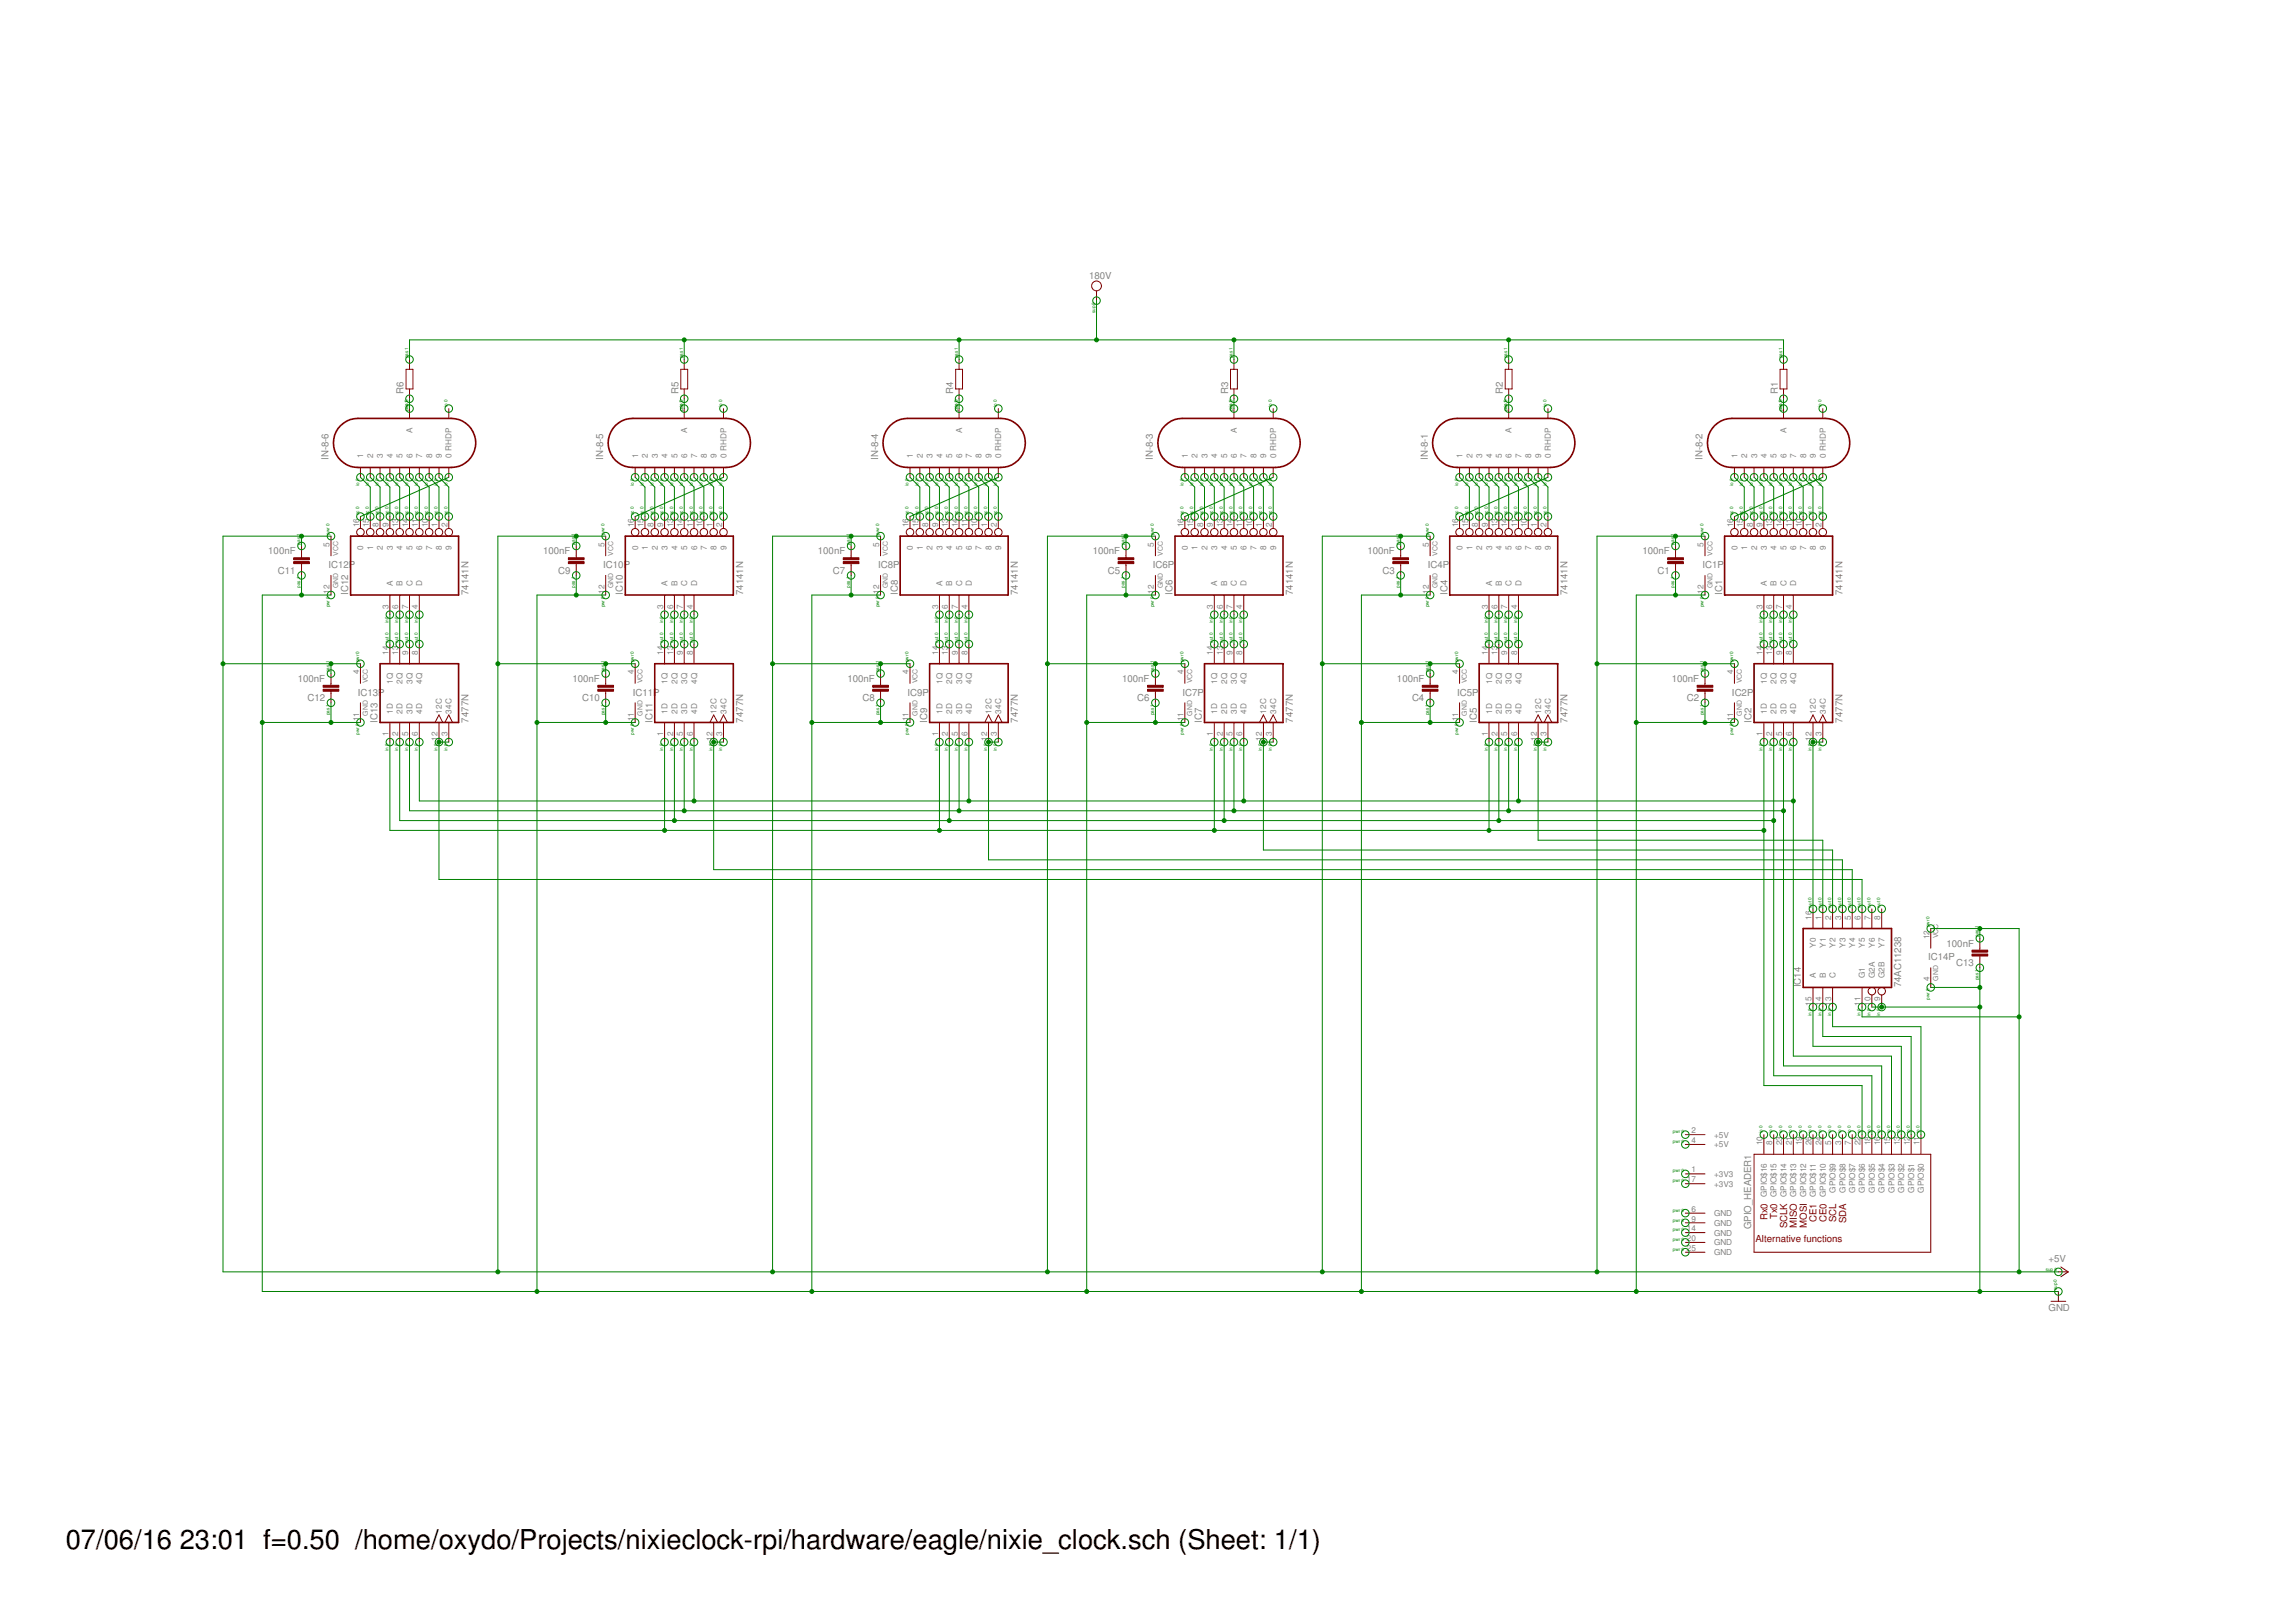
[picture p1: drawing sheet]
<svg xmlns="http://www.w3.org/2000/svg" width="297mm" height="210mm" viewBox="0 0 297 210" stroke-linecap="round" stroke-linejoin="round" font-family="sans-serif">
<defs><g id="words">
<g font-size="3.5">
<text x="8.5" y="200.4">07/06/16</text>
<text x="23.2" y="200.4">23:01 f=0.50 /home/oxydo/Projects/nixieclock-rpi/hardware/eagle/nixie_clock.sch (Sheet: 1/1)</text>
</g>
<g font-size="1.2" fill="#808080">
<text x="140.9" y="36.1">180V</text>
<text x="52.2" y="51" transform="rotate(-90 52.2 51)">R6</text>
<text x="87.8" y="51" transform="rotate(-90 87.8 51)">R5</text>
<text x="123.3" y="51" transform="rotate(-90 123.3 51)">R4</text>
<text x="158.9" y="51" transform="rotate(-90 158.9 51)">R3</text>
<text x="194.4" y="51" transform="rotate(-90 194.4 51)">R2</text>
<text x="230" y="51" transform="rotate(-90 230 51)">R1</text>
<text x="42.5" y="59.5" transform="rotate(-90 42.5 59.5)">IN-8-6</text>
<text x="78" y="59.5" transform="rotate(-90 78 59.5)">IN-8-5</text>
<text x="113.6" y="59.5" transform="rotate(-90 113.6 59.5)">IN-8-4</text>
<text x="149.2" y="59.5" transform="rotate(-90 149.2 59.5)">IN-8-3</text>
<text x="184.7" y="59.5" transform="rotate(-90 184.7 59.5)">IN-8-1</text>
<text x="220.3" y="59.5" transform="rotate(-90 220.3 59.5)">IN-8-2</text>
<text x="34.7" y="71.7">100nF</text>
<text x="70.3" y="71.7">100nF</text>
<text x="105.8" y="71.7">100nF</text>
<text x="141.4" y="71.7">100nF</text>
<text x="176.9" y="71.7">100nF</text>
<text x="212.5" y="71.7">100nF</text>
<text x="36" y="74.3">C11</text>
<text x="42.5" y="73.5">IC12P</text>
<text x="45" y="77" transform="rotate(-90 45 77)">IC12</text>
<text x="60.6" y="77" transform="rotate(-90 60.6 77)">74141N</text>
<text x="72.2" y="74.3">C9</text>
<text x="78" y="73.5">IC10P</text>
<text x="80.6" y="77" transform="rotate(-90 80.6 77)">IC10</text>
<text x="96.1" y="77" transform="rotate(-90 96.1 77)">74141N</text>
<text x="107.8" y="74.3">C7</text>
<text x="113.6" y="73.5">IC8P</text>
<text x="116.1" y="77" transform="rotate(-90 116.1 77)">IC8</text>
<text x="131.7" y="77" transform="rotate(-90 131.7 77)">74141N</text>
<text x="143.3" y="74.3">C5</text>
<text x="149.2" y="73.5">IC6P</text>
<text x="151.7" y="77" transform="rotate(-90 151.7 77)">IC6</text>
<text x="167.2" y="77" transform="rotate(-90 167.2 77)">74141N</text>
<text x="178.9" y="74.3">C3</text>
<text x="184.7" y="73.5">IC4P</text>
<text x="187.2" y="77" transform="rotate(-90 187.2 77)">IC4</text>
<text x="202.8" y="77" transform="rotate(-90 202.8 77)">74141N</text>
<text x="214.4" y="74.3">C1</text>
<text x="220.3" y="73.5">IC1P</text>
<text x="222.8" y="77" transform="rotate(-90 222.8 77)">IC1</text>
<text x="238.4" y="77" transform="rotate(-90 238.4 77)">74141N</text>
<text x="38.5" y="88.2">100nF</text>
<text x="74.1" y="88.2">100nF</text>
<text x="109.6" y="88.2">100nF</text>
<text x="145.2" y="88.2">100nF</text>
<text x="180.7" y="88.2">100nF</text>
<text x="216.3" y="88.2">100nF</text>
<text x="39.8" y="90.8">C12</text>
<text x="46.3" y="90">IC13P</text>
<text x="48.8" y="93.5" transform="rotate(-90 48.8 93.5)">IC13</text>
<text x="60.6" y="93.5" transform="rotate(-90 60.6 93.5)">7477N</text>
<text x="75.3" y="90.8">C10</text>
<text x="81.9" y="90">IC11P</text>
<text x="84.4" y="93.5" transform="rotate(-90 84.4 93.5)">IC11</text>
<text x="96.1" y="93.5" transform="rotate(-90 96.1 93.5)">7477N</text>
<text x="111.6" y="90.8">C8</text>
<text x="117.4" y="90">IC9P</text>
<text x="120" y="93.5" transform="rotate(-90 120 93.5)">IC9</text>
<text x="131.7" y="93.5" transform="rotate(-90 131.7 93.5)">7477N</text>
<text x="147.1" y="90.8">C6</text>
<text x="153" y="90">IC7P</text>
<text x="155.5" y="93.5" transform="rotate(-90 155.5 93.5)">IC7</text>
<text x="167.2" y="93.5" transform="rotate(-90 167.2 93.5)">7477N</text>
<text x="182.7" y="90.8">C4</text>
<text x="188.5" y="90">IC5P</text>
<text x="191.1" y="93.5" transform="rotate(-90 191.1 93.5)">IC5</text>
<text x="202.8" y="93.5" transform="rotate(-90 202.8 93.5)">7477N</text>
<text x="218.2" y="90.8">C2</text>
<text x="224.1" y="90">IC2P</text>
<text x="226.6" y="93.5" transform="rotate(-90 226.6 93.5)">IC2</text>
<text x="238.4" y="93.5" transform="rotate(-90 238.4 93.5)">7477N</text>
<text x="249.5" y="124.3">IC14P</text>
<text x="251.8" y="122.5">100nF</text>
<text x="253.1" y="125.1">C13</text>
<text x="233" y="127.8" transform="rotate(-90 233 127.8)">IC14</text>
<text x="246" y="127.8" transform="rotate(-90 246 127.8)">74AC11238</text>
<text x="226.5" y="159.1" transform="rotate(-90 226.5 159.1)">GPIO_HEADER1</text>
<text x="265" y="163.3">+5V</text>
<text x="265" y="169.7">GND</text>
</g>
<g font-size="1.2" fill="#800000">
<text x="227.1" y="160.8">Alternative functions</text>
<text x="228.7" y="157.9" transform="rotate(-90 228.7 157.9)">Rx0</text>
<text x="229.9" y="157.8" transform="rotate(-90 229.9 157.8)">Tx0</text>
<text x="231.2" y="159" transform="rotate(-90 231.2 159)">SCLK</text>
<text x="232.5" y="158.9" transform="rotate(-90 232.5 158.9)">MISO</text>
<text x="233.7" y="158.9" transform="rotate(-90 233.7 158.9)">MOSI</text>
<text x="235" y="158.1" transform="rotate(-90 235 158.1)">CE1</text>
<text x="236.3" y="158.1" transform="rotate(-90 236.3 158.1)">CE0</text>
<text x="237.6" y="158.1" transform="rotate(-90 237.6 158.1)">SCL</text>
<text x="238.8" y="158.3" transform="rotate(-90 238.8 158.3)">SDA</text>
</g>
<g font-size="1.1" fill="#808080">
<text x="47" y="59.3" transform="rotate(-90 47 59.3)">1</text>
<text x="48.3" y="59.3" transform="rotate(-90 48.3 59.3)">2</text>
<text x="49.5" y="59.3" transform="rotate(-90 49.5 59.3)">3</text>
<text x="50.8" y="59.3" transform="rotate(-90 50.8 59.3)">4</text>
<text x="52.1" y="59.3" transform="rotate(-90 52.1 59.3)">5</text>
<text x="53.4" y="59.3" transform="rotate(-90 53.4 59.3)">6</text>
<text x="53.4" y="56" transform="rotate(-90 53.4 56)">A</text>
<text x="54.6" y="59.3" transform="rotate(-90 54.6 59.3)">7</text>
<text x="55.9" y="59.3" transform="rotate(-90 55.9 59.3)">8</text>
<text x="57.2" y="59.3" transform="rotate(-90 57.2 59.3)">9</text>
<text x="58.4" y="59.3" transform="rotate(-90 58.4 59.3)">0 RHDP</text>
<text x="82.6" y="59.3" transform="rotate(-90 82.6 59.3)">1</text>
<text x="83.8" y="59.3" transform="rotate(-90 83.8 59.3)">2</text>
<text x="85.1" y="59.3" transform="rotate(-90 85.1 59.3)">3</text>
<text x="86.4" y="59.3" transform="rotate(-90 86.4 59.3)">4</text>
<text x="87.6" y="59.3" transform="rotate(-90 87.6 59.3)">5</text>
<text x="88.9" y="59.3" transform="rotate(-90 88.9 59.3)">6</text>
<text x="88.9" y="56" transform="rotate(-90 88.9 56)">A</text>
<text x="90.2" y="59.3" transform="rotate(-90 90.2 59.3)">7</text>
<text x="91.4" y="59.3" transform="rotate(-90 91.4 59.3)">8</text>
<text x="92.7" y="59.3" transform="rotate(-90 92.7 59.3)">9</text>
<text x="94" y="59.3" transform="rotate(-90 94 59.3)">0 RHDP</text>
<text x="118.1" y="59.3" transform="rotate(-90 118.1 59.3)">1</text>
<text x="119.4" y="59.3" transform="rotate(-90 119.4 59.3)">2</text>
<text x="120.6" y="59.3" transform="rotate(-90 120.6 59.3)">3</text>
<text x="121.9" y="59.3" transform="rotate(-90 121.9 59.3)">4</text>
<text x="123.2" y="59.3" transform="rotate(-90 123.2 59.3)">5</text>
<text x="124.5" y="59.3" transform="rotate(-90 124.5 59.3)">6</text>
<text x="124.5" y="56" transform="rotate(-90 124.5 56)">A</text>
<text x="125.7" y="59.3" transform="rotate(-90 125.7 59.3)">7</text>
<text x="127" y="59.3" transform="rotate(-90 127 59.3)">8</text>
<text x="128.3" y="59.3" transform="rotate(-90 128.3 59.3)">9</text>
<text x="129.5" y="59.3" transform="rotate(-90 129.5 59.3)">0 RHDP</text>
<text x="153.7" y="59.3" transform="rotate(-90 153.7 59.3)">1</text>
<text x="154.9" y="59.3" transform="rotate(-90 154.9 59.3)">2</text>
<text x="156.2" y="59.3" transform="rotate(-90 156.2 59.3)">3</text>
<text x="157.5" y="59.3" transform="rotate(-90 157.5 59.3)">4</text>
<text x="158.7" y="59.3" transform="rotate(-90 158.7 59.3)">5</text>
<text x="160" y="59.3" transform="rotate(-90 160 59.3)">6</text>
<text x="160" y="56" transform="rotate(-90 160 56)">A</text>
<text x="161.3" y="59.3" transform="rotate(-90 161.3 59.3)">7</text>
<text x="162.6" y="59.3" transform="rotate(-90 162.6 59.3)">8</text>
<text x="163.8" y="59.3" transform="rotate(-90 163.8 59.3)">9</text>
<text x="165.1" y="59.3" transform="rotate(-90 165.1 59.3)">0 RHDP</text>
<text x="189.2" y="59.3" transform="rotate(-90 189.2 59.3)">1</text>
<text x="190.5" y="59.3" transform="rotate(-90 190.5 59.3)">2</text>
<text x="191.8" y="59.3" transform="rotate(-90 191.8 59.3)">3</text>
<text x="193" y="59.3" transform="rotate(-90 193 59.3)">4</text>
<text x="194.3" y="59.3" transform="rotate(-90 194.3 59.3)">5</text>
<text x="195.6" y="59.3" transform="rotate(-90 195.6 59.3)">6</text>
<text x="195.6" y="56" transform="rotate(-90 195.6 56)">A</text>
<text x="196.8" y="59.3" transform="rotate(-90 196.8 59.3)">7</text>
<text x="198.1" y="59.3" transform="rotate(-90 198.1 59.3)">8</text>
<text x="199.4" y="59.3" transform="rotate(-90 199.4 59.3)">9</text>
<text x="200.6" y="59.3" transform="rotate(-90 200.6 59.3)">0 RHDP</text>
<text x="224.8" y="59.3" transform="rotate(-90 224.8 59.3)">1</text>
<text x="226" y="59.3" transform="rotate(-90 226 59.3)">2</text>
<text x="227.3" y="59.3" transform="rotate(-90 227.3 59.3)">3</text>
<text x="228.6" y="59.3" transform="rotate(-90 228.6 59.3)">4</text>
<text x="229.8" y="59.3" transform="rotate(-90 229.8 59.3)">5</text>
<text x="231.1" y="59.3" transform="rotate(-90 231.1 59.3)">6</text>
<text x="231.1" y="56" transform="rotate(-90 231.1 56)">A</text>
<text x="232.4" y="59.3" transform="rotate(-90 232.4 59.3)">7</text>
<text x="233.7" y="59.3" transform="rotate(-90 233.7 59.3)">8</text>
<text x="234.9" y="59.3" transform="rotate(-90 234.9 59.3)">9</text>
<text x="236.2" y="59.3" transform="rotate(-90 236.2 59.3)">0 RHDP</text>
<text x="42.6" y="70.8" transform="rotate(-90 42.6 70.8)">5</text>
<text x="46.4" y="68.2" transform="rotate(-90 46.4 68.2)">16</text>
<text x="47" y="71.1" transform="rotate(-90 47 71.1)">0</text>
<text x="47.7" y="68.2" transform="rotate(-90 47.7 68.2)">15</text>
<text x="48.3" y="71.1" transform="rotate(-90 48.3 71.1)">1</text>
<text x="49" y="68.2" transform="rotate(-90 49 68.2)">8</text>
<text x="49.5" y="71.1" transform="rotate(-90 49.5 71.1)">2</text>
<text x="50.3" y="68.2" transform="rotate(-90 50.3 68.2)">9</text>
<text x="50.8" y="71.1" transform="rotate(-90 50.8 71.1)">3</text>
<text x="51.5" y="68.2" transform="rotate(-90 51.5 68.2)">13</text>
<text x="52.1" y="71.1" transform="rotate(-90 52.1 71.1)">4</text>
<text x="52.8" y="68.2" transform="rotate(-90 52.8 68.2)">14</text>
<text x="53.4" y="71.1" transform="rotate(-90 53.4 71.1)">5</text>
<text x="54.1" y="68.2" transform="rotate(-90 54.1 68.2)">11</text>
<text x="54.6" y="71.1" transform="rotate(-90 54.6 71.1)">6</text>
<text x="55.3" y="68.2" transform="rotate(-90 55.3 68.2)">10</text>
<text x="55.9" y="71.1" transform="rotate(-90 55.9 71.1)">7</text>
<text x="56.6" y="68.2" transform="rotate(-90 56.6 68.2)">1</text>
<text x="57.2" y="71.1" transform="rotate(-90 57.2 71.1)">8</text>
<text x="57.9" y="68.2" transform="rotate(-90 57.9 68.2)">2</text>
<text x="58.4" y="71.1" transform="rotate(-90 58.4 71.1)">9</text>
<text x="78.2" y="70.8" transform="rotate(-90 78.2 70.8)">5</text>
<text x="82" y="68.2" transform="rotate(-90 82 68.2)">16</text>
<text x="82.6" y="71.1" transform="rotate(-90 82.6 71.1)">0</text>
<text x="83.3" y="68.2" transform="rotate(-90 83.3 68.2)">15</text>
<text x="83.8" y="71.1" transform="rotate(-90 83.8 71.1)">1</text>
<text x="84.5" y="68.2" transform="rotate(-90 84.5 68.2)">8</text>
<text x="85.1" y="71.1" transform="rotate(-90 85.1 71.1)">2</text>
<text x="85.8" y="68.2" transform="rotate(-90 85.8 68.2)">9</text>
<text x="86.4" y="71.1" transform="rotate(-90 86.4 71.1)">3</text>
<text x="87.1" y="68.2" transform="rotate(-90 87.1 68.2)">13</text>
<text x="87.6" y="71.1" transform="rotate(-90 87.6 71.1)">4</text>
<text x="88.3" y="68.2" transform="rotate(-90 88.3 68.2)">14</text>
<text x="88.9" y="71.1" transform="rotate(-90 88.9 71.1)">5</text>
<text x="89.6" y="68.2" transform="rotate(-90 89.6 68.2)">11</text>
<text x="90.2" y="71.1" transform="rotate(-90 90.2 71.1)">6</text>
<text x="90.9" y="68.2" transform="rotate(-90 90.9 68.2)">10</text>
<text x="91.4" y="71.1" transform="rotate(-90 91.4 71.1)">7</text>
<text x="92.2" y="68.2" transform="rotate(-90 92.2 68.2)">1</text>
<text x="92.7" y="71.1" transform="rotate(-90 92.7 71.1)">8</text>
<text x="93.4" y="68.2" transform="rotate(-90 93.4 68.2)">2</text>
<text x="94" y="71.1" transform="rotate(-90 94 71.1)">9</text>
<text x="113.7" y="70.8" transform="rotate(-90 113.7 70.8)">5</text>
<text x="117.6" y="68.2" transform="rotate(-90 117.6 68.2)">16</text>
<text x="118.1" y="71.1" transform="rotate(-90 118.1 71.1)">0</text>
<text x="118.8" y="68.2" transform="rotate(-90 118.8 68.2)">15</text>
<text x="119.4" y="71.1" transform="rotate(-90 119.4 71.1)">1</text>
<text x="120.1" y="68.2" transform="rotate(-90 120.1 68.2)">8</text>
<text x="120.6" y="71.1" transform="rotate(-90 120.6 71.1)">2</text>
<text x="121.4" y="68.2" transform="rotate(-90 121.4 68.2)">9</text>
<text x="121.9" y="71.1" transform="rotate(-90 121.9 71.1)">3</text>
<text x="122.6" y="68.2" transform="rotate(-90 122.6 68.2)">13</text>
<text x="123.2" y="71.1" transform="rotate(-90 123.2 71.1)">4</text>
<text x="123.9" y="68.2" transform="rotate(-90 123.9 68.2)">14</text>
<text x="124.5" y="71.1" transform="rotate(-90 124.5 71.1)">5</text>
<text x="125.2" y="68.2" transform="rotate(-90 125.2 68.2)">11</text>
<text x="125.7" y="71.1" transform="rotate(-90 125.7 71.1)">6</text>
<text x="126.4" y="68.2" transform="rotate(-90 126.4 68.2)">10</text>
<text x="127" y="71.1" transform="rotate(-90 127 71.1)">7</text>
<text x="127.7" y="68.2" transform="rotate(-90 127.7 68.2)">1</text>
<text x="128.3" y="71.1" transform="rotate(-90 128.3 71.1)">8</text>
<text x="129" y="68.2" transform="rotate(-90 129 68.2)">2</text>
<text x="129.5" y="71.1" transform="rotate(-90 129.5 71.1)">9</text>
<text x="149.3" y="70.8" transform="rotate(-90 149.3 70.8)">5</text>
<text x="153.1" y="68.2" transform="rotate(-90 153.1 68.2)">16</text>
<text x="153.7" y="71.1" transform="rotate(-90 153.7 71.1)">0</text>
<text x="154.4" y="68.2" transform="rotate(-90 154.4 68.2)">15</text>
<text x="154.9" y="71.1" transform="rotate(-90 154.9 71.1)">1</text>
<text x="155.6" y="68.2" transform="rotate(-90 155.6 68.2)">8</text>
<text x="156.2" y="71.1" transform="rotate(-90 156.2 71.1)">2</text>
<text x="156.9" y="68.2" transform="rotate(-90 156.9 68.2)">9</text>
<text x="157.5" y="71.1" transform="rotate(-90 157.5 71.1)">3</text>
<text x="158.2" y="68.2" transform="rotate(-90 158.2 68.2)">13</text>
<text x="158.7" y="71.1" transform="rotate(-90 158.7 71.1)">4</text>
<text x="159.5" y="68.2" transform="rotate(-90 159.5 68.2)">14</text>
<text x="160" y="71.1" transform="rotate(-90 160 71.1)">5</text>
<text x="160.7" y="68.2" transform="rotate(-90 160.7 68.2)">11</text>
<text x="161.3" y="71.1" transform="rotate(-90 161.3 71.1)">6</text>
<text x="162" y="68.2" transform="rotate(-90 162 68.2)">10</text>
<text x="162.6" y="71.1" transform="rotate(-90 162.6 71.1)">7</text>
<text x="163.3" y="68.2" transform="rotate(-90 163.3 68.2)">1</text>
<text x="163.8" y="71.1" transform="rotate(-90 163.8 71.1)">8</text>
<text x="164.5" y="68.2" transform="rotate(-90 164.5 68.2)">2</text>
<text x="165.1" y="71.1" transform="rotate(-90 165.1 71.1)">9</text>
<text x="184.8" y="70.8" transform="rotate(-90 184.8 70.8)">5</text>
<text x="188.7" y="68.2" transform="rotate(-90 188.7 68.2)">16</text>
<text x="189.2" y="71.1" transform="rotate(-90 189.2 71.1)">0</text>
<text x="189.9" y="68.2" transform="rotate(-90 189.9 68.2)">15</text>
<text x="190.5" y="71.1" transform="rotate(-90 190.5 71.1)">1</text>
<text x="191.2" y="68.2" transform="rotate(-90 191.2 68.2)">8</text>
<text x="191.8" y="71.1" transform="rotate(-90 191.8 71.1)">2</text>
<text x="192.5" y="68.2" transform="rotate(-90 192.5 68.2)">9</text>
<text x="193" y="71.1" transform="rotate(-90 193 71.1)">3</text>
<text x="193.7" y="68.2" transform="rotate(-90 193.7 68.2)">13</text>
<text x="194.3" y="71.1" transform="rotate(-90 194.3 71.1)">4</text>
<text x="195" y="68.2" transform="rotate(-90 195 68.2)">14</text>
<text x="195.6" y="71.1" transform="rotate(-90 195.6 71.1)">5</text>
<text x="196.3" y="68.2" transform="rotate(-90 196.3 68.2)">11</text>
<text x="196.8" y="71.1" transform="rotate(-90 196.8 71.1)">6</text>
<text x="197.5" y="68.2" transform="rotate(-90 197.5 68.2)">10</text>
<text x="198.1" y="71.1" transform="rotate(-90 198.1 71.1)">7</text>
<text x="198.8" y="68.2" transform="rotate(-90 198.8 68.2)">1</text>
<text x="199.4" y="71.1" transform="rotate(-90 199.4 71.1)">8</text>
<text x="200.1" y="68.2" transform="rotate(-90 200.1 68.2)">2</text>
<text x="200.6" y="71.1" transform="rotate(-90 200.6 71.1)">9</text>
<text x="220.4" y="70.8" transform="rotate(-90 220.4 70.8)">5</text>
<text x="224.2" y="68.2" transform="rotate(-90 224.2 68.2)">16</text>
<text x="224.8" y="71.1" transform="rotate(-90 224.8 71.1)">0</text>
<text x="225.5" y="68.2" transform="rotate(-90 225.5 68.2)">15</text>
<text x="226" y="71.1" transform="rotate(-90 226 71.1)">1</text>
<text x="226.8" y="68.2" transform="rotate(-90 226.8 68.2)">8</text>
<text x="227.3" y="71.1" transform="rotate(-90 227.3 71.1)">2</text>
<text x="228" y="68.2" transform="rotate(-90 228 68.2)">9</text>
<text x="228.6" y="71.1" transform="rotate(-90 228.6 71.1)">3</text>
<text x="229.3" y="68.2" transform="rotate(-90 229.3 68.2)">13</text>
<text x="229.8" y="71.1" transform="rotate(-90 229.8 71.1)">4</text>
<text x="230.6" y="68.2" transform="rotate(-90 230.6 68.2)">14</text>
<text x="231.1" y="71.1" transform="rotate(-90 231.1 71.1)">5</text>
<text x="231.8" y="68.2" transform="rotate(-90 231.8 68.2)">11</text>
<text x="232.4" y="71.1" transform="rotate(-90 232.4 71.1)">6</text>
<text x="233.1" y="68.2" transform="rotate(-90 233.1 68.2)">10</text>
<text x="233.7" y="71.1" transform="rotate(-90 233.7 71.1)">7</text>
<text x="234.4" y="68.2" transform="rotate(-90 234.4 68.2)">1</text>
<text x="234.9" y="71.1" transform="rotate(-90 234.9 71.1)">8</text>
<text x="235.6" y="68.2" transform="rotate(-90 235.6 68.2)">2</text>
<text x="236.2" y="71.1" transform="rotate(-90 236.2 71.1)">9</text>
<text x="42.6" y="76.8" transform="rotate(-90 42.6 76.8)">12</text>
<text x="50.8" y="75.8" transform="rotate(-90 50.8 75.8)">A</text>
<text x="52.1" y="75.8" transform="rotate(-90 52.1 75.8)">B</text>
<text x="53.4" y="75.8" transform="rotate(-90 53.4 75.8)">C</text>
<text x="54.6" y="75.8" transform="rotate(-90 54.6 75.8)">D</text>
<text x="78.2" y="76.8" transform="rotate(-90 78.2 76.8)">12</text>
<text x="86.4" y="75.8" transform="rotate(-90 86.4 75.8)">A</text>
<text x="87.6" y="75.8" transform="rotate(-90 87.6 75.8)">B</text>
<text x="88.9" y="75.8" transform="rotate(-90 88.9 75.8)">C</text>
<text x="90.2" y="75.8" transform="rotate(-90 90.2 75.8)">D</text>
<text x="113.7" y="76.8" transform="rotate(-90 113.7 76.8)">12</text>
<text x="121.9" y="75.8" transform="rotate(-90 121.9 75.8)">A</text>
<text x="123.2" y="75.8" transform="rotate(-90 123.2 75.8)">B</text>
<text x="124.5" y="75.8" transform="rotate(-90 124.5 75.8)">C</text>
<text x="125.7" y="75.8" transform="rotate(-90 125.7 75.8)">D</text>
<text x="149.3" y="76.8" transform="rotate(-90 149.3 76.8)">12</text>
<text x="157.5" y="75.8" transform="rotate(-90 157.5 75.8)">A</text>
<text x="158.7" y="75.8" transform="rotate(-90 158.7 75.8)">B</text>
<text x="160" y="75.8" transform="rotate(-90 160 75.8)">C</text>
<text x="161.3" y="75.8" transform="rotate(-90 161.3 75.8)">D</text>
<text x="184.8" y="76.8" transform="rotate(-90 184.8 76.8)">12</text>
<text x="193" y="75.8" transform="rotate(-90 193 75.8)">A</text>
<text x="194.3" y="75.8" transform="rotate(-90 194.3 75.8)">B</text>
<text x="195.6" y="75.8" transform="rotate(-90 195.6 75.8)">C</text>
<text x="196.8" y="75.8" transform="rotate(-90 196.8 75.8)">D</text>
<text x="220.4" y="76.8" transform="rotate(-90 220.4 76.8)">12</text>
<text x="228.6" y="75.8" transform="rotate(-90 228.6 75.8)">A</text>
<text x="229.8" y="75.8" transform="rotate(-90 229.8 75.8)">B</text>
<text x="231.1" y="75.8" transform="rotate(-90 231.1 75.8)">C</text>
<text x="232.4" y="75.8" transform="rotate(-90 232.4 75.8)">D</text>
<text x="50.3" y="78.8" transform="rotate(-90 50.3 78.8)">3</text>
<text x="51.5" y="78.8" transform="rotate(-90 51.5 78.8)">6</text>
<text x="52.8" y="78.8" transform="rotate(-90 52.8 78.8)">7</text>
<text x="54.1" y="78.8" transform="rotate(-90 54.1 78.8)">4</text>
<text x="85.8" y="78.8" transform="rotate(-90 85.8 78.8)">3</text>
<text x="87.1" y="78.8" transform="rotate(-90 87.1 78.8)">6</text>
<text x="88.3" y="78.8" transform="rotate(-90 88.3 78.8)">7</text>
<text x="89.6" y="78.8" transform="rotate(-90 89.6 78.8)">4</text>
<text x="121.4" y="78.8" transform="rotate(-90 121.4 78.8)">3</text>
<text x="122.6" y="78.8" transform="rotate(-90 122.6 78.8)">6</text>
<text x="123.9" y="78.8" transform="rotate(-90 123.9 78.8)">7</text>
<text x="125.2" y="78.8" transform="rotate(-90 125.2 78.8)">4</text>
<text x="156.9" y="78.8" transform="rotate(-90 156.9 78.8)">3</text>
<text x="158.2" y="78.8" transform="rotate(-90 158.2 78.8)">6</text>
<text x="159.5" y="78.8" transform="rotate(-90 159.5 78.8)">7</text>
<text x="160.7" y="78.8" transform="rotate(-90 160.7 78.8)">4</text>
<text x="192.5" y="78.8" transform="rotate(-90 192.5 78.8)">3</text>
<text x="193.7" y="78.8" transform="rotate(-90 193.7 78.8)">6</text>
<text x="195" y="78.8" transform="rotate(-90 195 78.8)">7</text>
<text x="196.3" y="78.8" transform="rotate(-90 196.3 78.8)">4</text>
<text x="228" y="78.8" transform="rotate(-90 228 78.8)">3</text>
<text x="229.3" y="78.8" transform="rotate(-90 229.3 78.8)">6</text>
<text x="230.6" y="78.8" transform="rotate(-90 230.6 78.8)">7</text>
<text x="231.8" y="78.8" transform="rotate(-90 231.8 78.8)">4</text>
<text x="46.4" y="87.3" transform="rotate(-90 46.4 87.3)">4</text>
<text x="50.3" y="84.7" transform="rotate(-90 50.3 84.7)">14</text>
<text x="50.8" y="88.5" transform="rotate(-90 50.8 88.5)">1Q</text>
<text x="51.5" y="84.7" transform="rotate(-90 51.5 84.7)">13</text>
<text x="52.1" y="88.5" transform="rotate(-90 52.1 88.5)">2Q</text>
<text x="52.8" y="84.7" transform="rotate(-90 52.8 84.7)">9</text>
<text x="53.4" y="88.5" transform="rotate(-90 53.4 88.5)">3Q</text>
<text x="54.1" y="84.7" transform="rotate(-90 54.1 84.7)">8</text>
<text x="54.6" y="88.5" transform="rotate(-90 54.6 88.5)">4Q</text>
<text x="82" y="87.3" transform="rotate(-90 82 87.3)">4</text>
<text x="85.8" y="84.7" transform="rotate(-90 85.8 84.7)">14</text>
<text x="86.4" y="88.5" transform="rotate(-90 86.4 88.5)">1Q</text>
<text x="87.1" y="84.7" transform="rotate(-90 87.1 84.7)">13</text>
<text x="87.6" y="88.5" transform="rotate(-90 87.6 88.5)">2Q</text>
<text x="88.3" y="84.7" transform="rotate(-90 88.3 84.7)">9</text>
<text x="88.9" y="88.5" transform="rotate(-90 88.9 88.5)">3Q</text>
<text x="89.6" y="84.7" transform="rotate(-90 89.6 84.7)">8</text>
<text x="90.2" y="88.5" transform="rotate(-90 90.2 88.5)">4Q</text>
<text x="117.6" y="87.3" transform="rotate(-90 117.6 87.3)">4</text>
<text x="121.4" y="84.7" transform="rotate(-90 121.4 84.7)">14</text>
<text x="121.9" y="88.5" transform="rotate(-90 121.9 88.5)">1Q</text>
<text x="122.6" y="84.7" transform="rotate(-90 122.6 84.7)">13</text>
<text x="123.2" y="88.5" transform="rotate(-90 123.2 88.5)">2Q</text>
<text x="123.9" y="84.7" transform="rotate(-90 123.9 84.7)">9</text>
<text x="124.5" y="88.5" transform="rotate(-90 124.5 88.5)">3Q</text>
<text x="125.2" y="84.7" transform="rotate(-90 125.2 84.7)">8</text>
<text x="125.7" y="88.5" transform="rotate(-90 125.7 88.5)">4Q</text>
<text x="153.1" y="87.3" transform="rotate(-90 153.1 87.3)">4</text>
<text x="156.9" y="84.7" transform="rotate(-90 156.9 84.7)">14</text>
<text x="157.5" y="88.5" transform="rotate(-90 157.5 88.5)">1Q</text>
<text x="158.2" y="84.7" transform="rotate(-90 158.2 84.7)">13</text>
<text x="158.7" y="88.5" transform="rotate(-90 158.7 88.5)">2Q</text>
<text x="159.5" y="84.7" transform="rotate(-90 159.5 84.7)">9</text>
<text x="160" y="88.5" transform="rotate(-90 160 88.5)">3Q</text>
<text x="160.7" y="84.7" transform="rotate(-90 160.7 84.7)">8</text>
<text x="161.3" y="88.5" transform="rotate(-90 161.3 88.5)">4Q</text>
<text x="188.7" y="87.3" transform="rotate(-90 188.7 87.3)">4</text>
<text x="192.5" y="84.7" transform="rotate(-90 192.5 84.7)">14</text>
<text x="193" y="88.5" transform="rotate(-90 193 88.5)">1Q</text>
<text x="193.7" y="84.7" transform="rotate(-90 193.7 84.7)">13</text>
<text x="194.3" y="88.5" transform="rotate(-90 194.3 88.5)">2Q</text>
<text x="195" y="84.7" transform="rotate(-90 195 84.7)">9</text>
<text x="195.6" y="88.5" transform="rotate(-90 195.6 88.5)">3Q</text>
<text x="196.3" y="84.7" transform="rotate(-90 196.3 84.7)">8</text>
<text x="196.8" y="88.5" transform="rotate(-90 196.8 88.5)">4Q</text>
<text x="224.2" y="87.3" transform="rotate(-90 224.2 87.3)">4</text>
<text x="228" y="84.7" transform="rotate(-90 228 84.7)">14</text>
<text x="228.6" y="88.5" transform="rotate(-90 228.6 88.5)">1Q</text>
<text x="229.3" y="84.7" transform="rotate(-90 229.3 84.7)">13</text>
<text x="229.8" y="88.5" transform="rotate(-90 229.8 88.5)">2Q</text>
<text x="230.6" y="84.7" transform="rotate(-90 230.6 84.7)">9</text>
<text x="231.1" y="88.5" transform="rotate(-90 231.1 88.5)">3Q</text>
<text x="231.8" y="84.7" transform="rotate(-90 231.8 84.7)">8</text>
<text x="232.4" y="88.5" transform="rotate(-90 232.4 88.5)">4Q</text>
<text x="46.4" y="93.3" transform="rotate(-90 46.4 93.3)">11</text>
<text x="50.3" y="95.3" transform="rotate(-90 50.3 95.3)">1</text>
<text x="50.8" y="92.3" transform="rotate(-90 50.8 92.3)">1D</text>
<text x="51.5" y="95.3" transform="rotate(-90 51.5 95.3)">2</text>
<text x="52.1" y="92.3" transform="rotate(-90 52.1 92.3)">2D</text>
<text x="52.8" y="95.3" transform="rotate(-90 52.8 95.3)">5</text>
<text x="53.4" y="92.3" transform="rotate(-90 53.4 92.3)">3D</text>
<text x="54.1" y="95.3" transform="rotate(-90 54.1 95.3)">6</text>
<text x="54.6" y="92.3" transform="rotate(-90 54.6 92.3)">4D</text>
<text x="56.6" y="95.9" transform="rotate(-90 56.6 95.9)">12</text>
<text x="57.2" y="92.3" transform="rotate(-90 57.2 92.3)">12C</text>
<text x="57.9" y="95.3" transform="rotate(-90 57.9 95.3)">3</text>
<text x="58.4" y="92.3" transform="rotate(-90 58.4 92.3)">34C</text>
<text x="82" y="93.3" transform="rotate(-90 82 93.3)">11</text>
<text x="85.8" y="95.3" transform="rotate(-90 85.8 95.3)">1</text>
<text x="86.4" y="92.3" transform="rotate(-90 86.4 92.3)">1D</text>
<text x="87.1" y="95.3" transform="rotate(-90 87.1 95.3)">2</text>
<text x="87.6" y="92.3" transform="rotate(-90 87.6 92.3)">2D</text>
<text x="88.3" y="95.3" transform="rotate(-90 88.3 95.3)">5</text>
<text x="88.9" y="92.3" transform="rotate(-90 88.9 92.3)">3D</text>
<text x="89.6" y="95.3" transform="rotate(-90 89.6 95.3)">6</text>
<text x="90.2" y="92.3" transform="rotate(-90 90.2 92.3)">4D</text>
<text x="92.2" y="95.9" transform="rotate(-90 92.2 95.9)">12</text>
<text x="92.7" y="92.3" transform="rotate(-90 92.7 92.3)">12C</text>
<text x="93.4" y="95.3" transform="rotate(-90 93.4 95.3)">3</text>
<text x="94" y="92.3" transform="rotate(-90 94 92.3)">34C</text>
<text x="117.6" y="93.3" transform="rotate(-90 117.6 93.3)">11</text>
<text x="121.4" y="95.3" transform="rotate(-90 121.4 95.3)">1</text>
<text x="121.9" y="92.3" transform="rotate(-90 121.9 92.3)">1D</text>
<text x="122.6" y="95.3" transform="rotate(-90 122.6 95.3)">2</text>
<text x="123.2" y="92.3" transform="rotate(-90 123.2 92.3)">2D</text>
<text x="123.9" y="95.3" transform="rotate(-90 123.9 95.3)">5</text>
<text x="124.5" y="92.3" transform="rotate(-90 124.5 92.3)">3D</text>
<text x="125.2" y="95.3" transform="rotate(-90 125.2 95.3)">6</text>
<text x="125.7" y="92.3" transform="rotate(-90 125.7 92.3)">4D</text>
<text x="127.7" y="95.9" transform="rotate(-90 127.7 95.9)">12</text>
<text x="128.3" y="92.3" transform="rotate(-90 128.3 92.3)">12C</text>
<text x="129" y="95.3" transform="rotate(-90 129 95.3)">3</text>
<text x="129.5" y="92.3" transform="rotate(-90 129.5 92.3)">34C</text>
<text x="153.1" y="93.3" transform="rotate(-90 153.1 93.3)">11</text>
<text x="156.9" y="95.3" transform="rotate(-90 156.9 95.3)">1</text>
<text x="157.5" y="92.3" transform="rotate(-90 157.5 92.3)">1D</text>
<text x="158.2" y="95.3" transform="rotate(-90 158.2 95.3)">2</text>
<text x="158.7" y="92.3" transform="rotate(-90 158.7 92.3)">2D</text>
<text x="159.5" y="95.3" transform="rotate(-90 159.5 95.3)">5</text>
<text x="160" y="92.3" transform="rotate(-90 160 92.3)">3D</text>
<text x="160.7" y="95.3" transform="rotate(-90 160.7 95.3)">6</text>
<text x="161.3" y="92.3" transform="rotate(-90 161.3 92.3)">4D</text>
<text x="163.3" y="95.9" transform="rotate(-90 163.3 95.9)">12</text>
<text x="163.8" y="92.3" transform="rotate(-90 163.8 92.3)">12C</text>
<text x="164.5" y="95.3" transform="rotate(-90 164.5 95.3)">3</text>
<text x="165.1" y="92.3" transform="rotate(-90 165.1 92.3)">34C</text>
<text x="188.7" y="93.3" transform="rotate(-90 188.7 93.3)">11</text>
<text x="192.5" y="95.3" transform="rotate(-90 192.5 95.3)">1</text>
<text x="193" y="92.3" transform="rotate(-90 193 92.3)">1D</text>
<text x="193.7" y="95.3" transform="rotate(-90 193.7 95.3)">2</text>
<text x="194.3" y="92.3" transform="rotate(-90 194.3 92.3)">2D</text>
<text x="195" y="95.3" transform="rotate(-90 195 95.3)">5</text>
<text x="195.6" y="92.3" transform="rotate(-90 195.6 92.3)">3D</text>
<text x="196.3" y="95.3" transform="rotate(-90 196.3 95.3)">6</text>
<text x="196.8" y="92.3" transform="rotate(-90 196.8 92.3)">4D</text>
<text x="198.8" y="95.9" transform="rotate(-90 198.8 95.9)">12</text>
<text x="199.4" y="92.3" transform="rotate(-90 199.4 92.3)">12C</text>
<text x="200.1" y="95.3" transform="rotate(-90 200.1 95.3)">3</text>
<text x="200.6" y="92.3" transform="rotate(-90 200.6 92.3)">34C</text>
<text x="224.2" y="93.3" transform="rotate(-90 224.2 93.3)">11</text>
<text x="228" y="95.3" transform="rotate(-90 228 95.3)">1</text>
<text x="228.6" y="92.3" transform="rotate(-90 228.6 92.3)">1D</text>
<text x="229.3" y="95.3" transform="rotate(-90 229.3 95.3)">2</text>
<text x="229.8" y="92.3" transform="rotate(-90 229.8 92.3)">2D</text>
<text x="230.6" y="95.3" transform="rotate(-90 230.6 95.3)">5</text>
<text x="231.1" y="92.3" transform="rotate(-90 231.1 92.3)">3D</text>
<text x="231.8" y="95.3" transform="rotate(-90 231.8 95.3)">6</text>
<text x="232.4" y="92.3" transform="rotate(-90 232.4 92.3)">4D</text>
<text x="234.4" y="95.9" transform="rotate(-90 234.4 95.9)">12</text>
<text x="234.9" y="92.3" transform="rotate(-90 234.9 92.3)">12C</text>
<text x="235.6" y="95.3" transform="rotate(-90 235.6 95.3)">3</text>
<text x="236.2" y="92.3" transform="rotate(-90 236.2 92.3)">34C</text>
<text x="234.4" y="119" transform="rotate(-90 234.4 119)">16</text>
<text x="235.6" y="119" transform="rotate(-90 235.6 119)">1</text>
<text x="236.9" y="119" transform="rotate(-90 236.9 119)">2</text>
<text x="238.2" y="119" transform="rotate(-90 238.2 119)">3</text>
<text x="239.4" y="119" transform="rotate(-90 239.4 119)">5</text>
<text x="240.7" y="119" transform="rotate(-90 240.7 119)">6</text>
<text x="242" y="119" transform="rotate(-90 242 119)">7</text>
<text x="243.3" y="119" transform="rotate(-90 243.3 119)">8</text>
<text x="234.9" y="122.6" transform="rotate(-90 234.9 122.6)">Y0</text>
<text x="236.2" y="122.6" transform="rotate(-90 236.2 122.6)">Y1</text>
<text x="237.5" y="122.6" transform="rotate(-90 237.5 122.6)">Y2</text>
<text x="238.7" y="122.6" transform="rotate(-90 238.7 122.6)">Y3</text>
<text x="240" y="122.6" transform="rotate(-90 240 122.6)">Y4</text>
<text x="241.3" y="122.6" transform="rotate(-90 241.3 122.6)">Y5</text>
<text x="242.5" y="122.6" transform="rotate(-90 242.5 122.6)">Y6</text>
<text x="243.8" y="122.6" transform="rotate(-90 243.8 122.6)">Y7</text>
<text x="249.6" y="121.5" transform="rotate(-90 249.6 121.5)">12</text>
<text x="234.4" y="130.1" transform="rotate(-90 234.4 130.1)">15</text>
<text x="234.9" y="126.6" transform="rotate(-90 234.9 126.6)">A</text>
<text x="235.6" y="130.1" transform="rotate(-90 235.6 130.1)">14</text>
<text x="236.2" y="126.6" transform="rotate(-90 236.2 126.6)">B</text>
<text x="236.9" y="130.1" transform="rotate(-90 236.9 130.1)">13</text>
<text x="237.5" y="126.6" transform="rotate(-90 237.5 126.6)">C</text>
<text x="240.7" y="130.1" transform="rotate(-90 240.7 130.1)">11</text>
<text x="241.3" y="126.6" transform="rotate(-90 241.3 126.6)">G1</text>
<text x="242" y="130.1" transform="rotate(-90 242 130.1)">10</text>
<text x="242.5" y="126.6" transform="rotate(-90 242.5 126.6)">G2A</text>
<text x="243.3" y="129.5" transform="rotate(-90 243.3 129.5)">9</text>
<text x="243.8" y="126.6" transform="rotate(-90 243.8 126.6)">G2B</text>
<text x="249.6" y="127" transform="rotate(-90 249.6 127)">4</text>
<text x="218.8" y="146.6">2</text>
<text x="218.8" y="147.9">4</text>
<text x="221.7" y="147.2">+5V</text>
<text x="221.7" y="148.5">+5V</text>
<text x="228" y="148.2" transform="rotate(-90 228 148.2)">10</text>
<text x="229.3" y="148.2" transform="rotate(-90 229.3 148.2)">8</text>
<text x="230.6" y="148.2" transform="rotate(-90 230.6 148.2)">23</text>
<text x="231.8" y="148.2" transform="rotate(-90 231.8 148.2)">21</text>
<text x="233.1" y="148.2" transform="rotate(-90 233.1 148.2)">19</text>
<text x="234.4" y="148.2" transform="rotate(-90 234.4 148.2)">26</text>
<text x="235.6" y="148.2" transform="rotate(-90 235.6 148.2)">24</text>
<text x="236.9" y="148.2" transform="rotate(-90 236.9 148.2)">5</text>
<text x="238.2" y="148.2" transform="rotate(-90 238.2 148.2)">3</text>
<text x="239.4" y="148.2" transform="rotate(-90 239.4 148.2)">7</text>
<text x="240.7" y="148.2" transform="rotate(-90 240.7 148.2)">22</text>
<text x="242" y="148.2" transform="rotate(-90 242 148.2)">18</text>
<text x="243.3" y="148.2" transform="rotate(-90 243.3 148.2)">16</text>
<text x="244.5" y="148.2" transform="rotate(-90 244.5 148.2)">15</text>
<text x="245.8" y="148.2" transform="rotate(-90 245.8 148.2)">13</text>
<text x="247.1" y="148.2" transform="rotate(-90 247.1 148.2)">12</text>
<text x="248.3" y="148.2" transform="rotate(-90 248.3 148.2)">11</text>
<text x="218.2" y="153">17</text>
<text x="218.8" y="151.7">1</text>
<text x="221.7" y="152.3">+3V3</text>
<text x="221.7" y="153.6">+3V3</text>
<text x="228.6" y="154.9" transform="rotate(-90 228.6 154.9)">GPIO$16</text>
<text x="229.8" y="154.9" transform="rotate(-90 229.8 154.9)">GPIO$15</text>
<text x="231.1" y="154.9" transform="rotate(-90 231.1 154.9)">GPIO$14</text>
<text x="232.4" y="154.9" transform="rotate(-90 232.4 154.9)">GPIO$13</text>
<text x="233.7" y="154.9" transform="rotate(-90 233.7 154.9)">GPIO$12</text>
<text x="234.9" y="154.9" transform="rotate(-90 234.9 154.9)">GPIO$11</text>
<text x="236.2" y="154.9" transform="rotate(-90 236.2 154.9)">GPIO$10</text>
<text x="237.5" y="154.4" transform="rotate(-90 237.5 154.4)">GPIO$9</text>
<text x="238.7" y="154.4" transform="rotate(-90 238.7 154.4)">GPIO$8</text>
<text x="240" y="154.4" transform="rotate(-90 240 154.4)">GPIO$7</text>
<text x="241.3" y="154.4" transform="rotate(-90 241.3 154.4)">GPIO$6</text>
<text x="242.5" y="154.4" transform="rotate(-90 242.5 154.4)">GPIO$5</text>
<text x="243.8" y="154.4" transform="rotate(-90 243.8 154.4)">GPIO$4</text>
<text x="245.1" y="154.4" transform="rotate(-90 245.1 154.4)">GPIO$3</text>
<text x="246.4" y="154.4" transform="rotate(-90 246.4 154.4)">GPIO$2</text>
<text x="247.6" y="154.4" transform="rotate(-90 247.6 154.4)">GPIO$1</text>
<text x="248.9" y="154.4" transform="rotate(-90 248.9 154.4)">GPIO$0</text>
<text x="218.2" y="159.3">14</text>
<text x="218.2" y="160.6">20</text>
<text x="218.2" y="161.9">25</text>
<text x="218.8" y="156.8">6</text>
<text x="218.8" y="158.1">9</text>
<text x="221.7" y="157.4">GND</text>
<text x="221.7" y="158.6">GND</text>
<text x="221.7" y="159.9">GND</text>
<text x="221.7" y="161.2">GND</text>
<text x="221.7" y="162.4">GND</text>
</g>
<g font-size=".9" fill="#808080">
<text x="43.8" y="71.9" transform="rotate(-90 43.8 71.9)">VCC</text>
<text x="79.3" y="71.9" transform="rotate(-90 79.3 71.9)">VCC</text>
<text x="114.9" y="71.9" transform="rotate(-90 114.9 71.9)">VCC</text>
<text x="150.4" y="71.9" transform="rotate(-90 150.4 71.9)">VCC</text>
<text x="186" y="71.9" transform="rotate(-90 186 71.9)">VCC</text>
<text x="221.5" y="71.9" transform="rotate(-90 221.5 71.9)">VCC</text>
<text x="43.8" y="76.1" transform="rotate(-90 43.8 76.1)">GND</text>
<text x="79.3" y="76.1" transform="rotate(-90 79.3 76.1)">GND</text>
<text x="114.9" y="76.1" transform="rotate(-90 114.9 76.1)">GND</text>
<text x="150.4" y="76.1" transform="rotate(-90 150.4 76.1)">GND</text>
<text x="186" y="76.1" transform="rotate(-90 186 76.1)">GND</text>
<text x="221.5" y="76.1" transform="rotate(-90 221.5 76.1)">GND</text>
<text x="47.6" y="88.4" transform="rotate(-90 47.6 88.4)">VCC</text>
<text x="83.1" y="88.4" transform="rotate(-90 83.1 88.4)">VCC</text>
<text x="118.7" y="88.4" transform="rotate(-90 118.7 88.4)">VCC</text>
<text x="154.2" y="88.4" transform="rotate(-90 154.2 88.4)">VCC</text>
<text x="189.8" y="88.4" transform="rotate(-90 189.8 88.4)">VCC</text>
<text x="225.3" y="88.4" transform="rotate(-90 225.3 88.4)">VCC</text>
<text x="47.6" y="92.6" transform="rotate(-90 47.6 92.6)">GND</text>
<text x="83.1" y="92.6" transform="rotate(-90 83.1 92.6)">GND</text>
<text x="118.7" y="92.6" transform="rotate(-90 118.7 92.6)">GND</text>
<text x="154.2" y="92.6" transform="rotate(-90 154.2 92.6)">GND</text>
<text x="189.8" y="92.6" transform="rotate(-90 189.8 92.6)">GND</text>
<text x="225.3" y="92.6" transform="rotate(-90 225.3 92.6)">GND</text>
<text x="250.7" y="121.4" transform="rotate(-90 250.7 121.4)">VCC</text>
<text x="250.7" y="126.9" transform="rotate(-90 250.7 126.9)">GND</text>
</g>
<g font-size=".6" fill="#008000">
<text x="141.7" y="40.5" transform="rotate(-90 141.7 40.5)">sup 0</text>
<text x="52.8" y="46.3" transform="rotate(-90 52.8 46.3)">pas 1</text>
<text x="88.3" y="46.3" transform="rotate(-90 88.3 46.3)">pas 1</text>
<text x="123.9" y="46.3" transform="rotate(-90 123.9 46.3)">pas 1</text>
<text x="159.5" y="46.3" transform="rotate(-90 159.5 46.3)">pas 1</text>
<text x="195" y="46.3" transform="rotate(-90 195 46.3)">pas 1</text>
<text x="230.6" y="46.3" transform="rotate(-90 230.6 46.3)">pas 1</text>
<text x="52.8" y="53.2" transform="rotate(-90 52.8 53.2)">paio 1</text>
<text x="52.8" y="52.6" transform="rotate(-90 52.8 52.6)">s 0</text>
<text x="57.9" y="52.7" transform="rotate(-90 57.9 52.7)">io 0</text>
<text x="88.3" y="53.2" transform="rotate(-90 88.3 53.2)">paio 1</text>
<text x="88.3" y="52.6" transform="rotate(-90 88.3 52.6)">s 0</text>
<text x="93.4" y="52.7" transform="rotate(-90 93.4 52.7)">io 0</text>
<text x="123.9" y="53.2" transform="rotate(-90 123.9 53.2)">paio 1</text>
<text x="123.9" y="52.6" transform="rotate(-90 123.9 52.6)">s 0</text>
<text x="129" y="52.7" transform="rotate(-90 129 52.7)">io 0</text>
<text x="159.5" y="53.2" transform="rotate(-90 159.5 53.2)">paio 1</text>
<text x="159.5" y="52.6" transform="rotate(-90 159.5 52.6)">s 0</text>
<text x="164.5" y="52.7" transform="rotate(-90 164.5 52.7)">io 0</text>
<text x="195" y="53.2" transform="rotate(-90 195 53.2)">paio 1</text>
<text x="195" y="52.6" transform="rotate(-90 195 52.6)">s 0</text>
<text x="200.1" y="52.7" transform="rotate(-90 200.1 52.7)">io 0</text>
<text x="230.6" y="53.2" transform="rotate(-90 230.6 53.2)">paio 1</text>
<text x="230.6" y="52.6" transform="rotate(-90 230.6 52.6)">s 0</text>
<text x="235.6" y="52.7" transform="rotate(-90 235.6 52.7)">io 0</text>
<text x="46.4" y="62.9" transform="rotate(-90 46.4 62.9)">io 0</text>
<text x="47.7" y="62.9" transform="rotate(-90 47.7 62.9)">io 0</text>
<text x="49" y="62.9" transform="rotate(-90 49 62.9)">io 0</text>
<text x="50.3" y="62.9" transform="rotate(-90 50.3 62.9)">io 0</text>
<text x="51.5" y="62.9" transform="rotate(-90 51.5 62.9)">io 0</text>
<text x="52.8" y="62.9" transform="rotate(-90 52.8 62.9)">io 0</text>
<text x="54.1" y="62.9" transform="rotate(-90 54.1 62.9)">io 0</text>
<text x="55.3" y="62.9" transform="rotate(-90 55.3 62.9)">io 0</text>
<text x="56.6" y="62.9" transform="rotate(-90 56.6 62.9)">io 0</text>
<text x="57.9" y="62.9" transform="rotate(-90 57.9 62.9)">io 0</text>
<text x="82" y="62.9" transform="rotate(-90 82 62.9)">io 0</text>
<text x="83.3" y="62.9" transform="rotate(-90 83.3 62.9)">io 0</text>
<text x="84.5" y="62.9" transform="rotate(-90 84.5 62.9)">io 0</text>
<text x="85.8" y="62.9" transform="rotate(-90 85.8 62.9)">io 0</text>
<text x="87.1" y="62.9" transform="rotate(-90 87.1 62.9)">io 0</text>
<text x="88.3" y="62.9" transform="rotate(-90 88.3 62.9)">io 0</text>
<text x="89.6" y="62.9" transform="rotate(-90 89.6 62.9)">io 0</text>
<text x="90.9" y="62.9" transform="rotate(-90 90.9 62.9)">io 0</text>
<text x="92.2" y="62.9" transform="rotate(-90 92.2 62.9)">io 0</text>
<text x="93.4" y="62.9" transform="rotate(-90 93.4 62.9)">io 0</text>
<text x="117.6" y="62.9" transform="rotate(-90 117.6 62.9)">io 0</text>
<text x="118.8" y="62.9" transform="rotate(-90 118.8 62.9)">io 0</text>
<text x="120.1" y="62.9" transform="rotate(-90 120.1 62.9)">io 0</text>
<text x="121.4" y="62.9" transform="rotate(-90 121.4 62.9)">io 0</text>
<text x="122.6" y="62.9" transform="rotate(-90 122.6 62.9)">io 0</text>
<text x="123.9" y="62.9" transform="rotate(-90 123.9 62.9)">io 0</text>
<text x="125.2" y="62.9" transform="rotate(-90 125.2 62.9)">io 0</text>
<text x="126.4" y="62.9" transform="rotate(-90 126.4 62.9)">io 0</text>
<text x="127.7" y="62.9" transform="rotate(-90 127.7 62.9)">io 0</text>
<text x="129" y="62.9" transform="rotate(-90 129 62.9)">io 0</text>
<text x="153.1" y="62.9" transform="rotate(-90 153.1 62.9)">io 0</text>
<text x="154.4" y="62.9" transform="rotate(-90 154.4 62.9)">io 0</text>
<text x="155.6" y="62.9" transform="rotate(-90 155.6 62.9)">io 0</text>
<text x="156.9" y="62.9" transform="rotate(-90 156.9 62.9)">io 0</text>
<text x="158.2" y="62.9" transform="rotate(-90 158.2 62.9)">io 0</text>
<text x="159.5" y="62.9" transform="rotate(-90 159.5 62.9)">io 0</text>
<text x="160.7" y="62.9" transform="rotate(-90 160.7 62.9)">io 0</text>
<text x="162" y="62.9" transform="rotate(-90 162 62.9)">io 0</text>
<text x="163.3" y="62.9" transform="rotate(-90 163.3 62.9)">io 0</text>
<text x="164.5" y="62.9" transform="rotate(-90 164.5 62.9)">io 0</text>
<text x="188.7" y="62.9" transform="rotate(-90 188.7 62.9)">io 0</text>
<text x="189.9" y="62.9" transform="rotate(-90 189.9 62.9)">io 0</text>
<text x="191.2" y="62.9" transform="rotate(-90 191.2 62.9)">io 0</text>
<text x="192.5" y="62.9" transform="rotate(-90 192.5 62.9)">io 0</text>
<text x="193.7" y="62.9" transform="rotate(-90 193.7 62.9)">io 0</text>
<text x="195" y="62.9" transform="rotate(-90 195 62.9)">io 0</text>
<text x="196.3" y="62.9" transform="rotate(-90 196.3 62.9)">io 0</text>
<text x="197.5" y="62.9" transform="rotate(-90 197.5 62.9)">io 0</text>
<text x="198.8" y="62.9" transform="rotate(-90 198.8 62.9)">io 0</text>
<text x="200.1" y="62.9" transform="rotate(-90 200.1 62.9)">io 0</text>
<text x="224.2" y="62.9" transform="rotate(-90 224.2 62.9)">io 0</text>
<text x="225.5" y="62.9" transform="rotate(-90 225.5 62.9)">io 0</text>
<text x="226.8" y="62.9" transform="rotate(-90 226.8 62.9)">io 0</text>
<text x="228" y="62.9" transform="rotate(-90 228 62.9)">io 0</text>
<text x="229.3" y="62.9" transform="rotate(-90 229.3 62.9)">io 0</text>
<text x="230.6" y="62.9" transform="rotate(-90 230.6 62.9)">io 0</text>
<text x="231.8" y="62.9" transform="rotate(-90 231.8 62.9)">io 0</text>
<text x="233.1" y="62.9" transform="rotate(-90 233.1 62.9)">io 0</text>
<text x="234.4" y="62.9" transform="rotate(-90 234.4 62.9)">io 0</text>
<text x="235.6" y="62.9" transform="rotate(-90 235.6 62.9)">io 0</text>
<text x="38.8" y="70.5" transform="rotate(-90 38.8 70.5)">pas</text>
<text x="38.8" y="69.4" transform="rotate(-90 38.8 69.4)">1</text>
<text x="42.6" y="69.2" transform="rotate(-90 42.6 69.2)">pwr 0</text>
<text x="46.4" y="66.7" transform="rotate(-90 46.4 66.7)">oc 0</text>
<text x="47.7" y="66.7" transform="rotate(-90 47.7 66.7)">oc 0</text>
<text x="49" y="66.7" transform="rotate(-90 49 66.7)">oc 0</text>
<text x="50.3" y="66.7" transform="rotate(-90 50.3 66.7)">oc 0</text>
<text x="51.5" y="66.7" transform="rotate(-90 51.5 66.7)">oc 0</text>
<text x="52.8" y="66.7" transform="rotate(-90 52.8 66.7)">oc 0</text>
<text x="54.1" y="66.7" transform="rotate(-90 54.1 66.7)">oc 0</text>
<text x="55.3" y="66.7" transform="rotate(-90 55.3 66.7)">oc 0</text>
<text x="56.6" y="66.7" transform="rotate(-90 56.6 66.7)">oc 0</text>
<text x="57.9" y="66.7" transform="rotate(-90 57.9 66.7)">oc 0</text>
<text x="74.4" y="70.5" transform="rotate(-90 74.4 70.5)">pas</text>
<text x="74.4" y="69.4" transform="rotate(-90 74.4 69.4)">1</text>
<text x="78.2" y="69.2" transform="rotate(-90 78.2 69.2)">pwr 0</text>
<text x="82" y="66.7" transform="rotate(-90 82 66.7)">oc 0</text>
<text x="83.3" y="66.7" transform="rotate(-90 83.3 66.7)">oc 0</text>
<text x="84.5" y="66.7" transform="rotate(-90 84.5 66.7)">oc 0</text>
<text x="85.8" y="66.7" transform="rotate(-90 85.8 66.7)">oc 0</text>
<text x="87.1" y="66.7" transform="rotate(-90 87.1 66.7)">oc 0</text>
<text x="88.3" y="66.7" transform="rotate(-90 88.3 66.7)">oc 0</text>
<text x="89.6" y="66.7" transform="rotate(-90 89.6 66.7)">oc 0</text>
<text x="90.9" y="66.7" transform="rotate(-90 90.9 66.7)">oc 0</text>
<text x="92.2" y="66.7" transform="rotate(-90 92.2 66.7)">oc 0</text>
<text x="93.4" y="66.7" transform="rotate(-90 93.4 66.7)">oc 0</text>
<text x="109.9" y="70.5" transform="rotate(-90 109.9 70.5)">pas</text>
<text x="109.9" y="69.4" transform="rotate(-90 109.9 69.4)">1</text>
<text x="113.7" y="69.2" transform="rotate(-90 113.7 69.2)">pwr 0</text>
<text x="117.6" y="66.7" transform="rotate(-90 117.6 66.7)">oc 0</text>
<text x="118.8" y="66.7" transform="rotate(-90 118.8 66.7)">oc 0</text>
<text x="120.1" y="66.7" transform="rotate(-90 120.1 66.7)">oc 0</text>
<text x="121.4" y="66.7" transform="rotate(-90 121.4 66.7)">oc 0</text>
<text x="122.6" y="66.7" transform="rotate(-90 122.6 66.7)">oc 0</text>
<text x="123.9" y="66.7" transform="rotate(-90 123.9 66.7)">oc 0</text>
<text x="125.2" y="66.7" transform="rotate(-90 125.2 66.7)">oc 0</text>
<text x="126.4" y="66.7" transform="rotate(-90 126.4 66.7)">oc 0</text>
<text x="127.7" y="66.7" transform="rotate(-90 127.7 66.7)">oc 0</text>
<text x="129" y="66.7" transform="rotate(-90 129 66.7)">oc 0</text>
<text x="145.5" y="70.5" transform="rotate(-90 145.5 70.5)">pas</text>
<text x="145.5" y="69.4" transform="rotate(-90 145.5 69.4)">1</text>
<text x="149.3" y="69.2" transform="rotate(-90 149.3 69.2)">pwr 0</text>
<text x="153.1" y="66.7" transform="rotate(-90 153.1 66.7)">oc 0</text>
<text x="154.4" y="66.7" transform="rotate(-90 154.4 66.7)">oc 0</text>
<text x="155.6" y="66.7" transform="rotate(-90 155.6 66.7)">oc 0</text>
<text x="156.9" y="66.7" transform="rotate(-90 156.9 66.7)">oc 0</text>
<text x="158.2" y="66.7" transform="rotate(-90 158.2 66.7)">oc 0</text>
<text x="159.5" y="66.7" transform="rotate(-90 159.5 66.7)">oc 0</text>
<text x="160.7" y="66.7" transform="rotate(-90 160.7 66.7)">oc 0</text>
<text x="162" y="66.7" transform="rotate(-90 162 66.7)">oc 0</text>
<text x="163.3" y="66.7" transform="rotate(-90 163.3 66.7)">oc 0</text>
<text x="164.5" y="66.7" transform="rotate(-90 164.5 66.7)">oc 0</text>
<text x="181" y="70.5" transform="rotate(-90 181 70.5)">pas</text>
<text x="181" y="69.4" transform="rotate(-90 181 69.4)">1</text>
<text x="184.8" y="69.2" transform="rotate(-90 184.8 69.2)">pwr 0</text>
<text x="188.7" y="66.7" transform="rotate(-90 188.7 66.7)">oc 0</text>
<text x="189.9" y="66.7" transform="rotate(-90 189.9 66.7)">oc 0</text>
<text x="191.2" y="66.7" transform="rotate(-90 191.2 66.7)">oc 0</text>
<text x="192.5" y="66.7" transform="rotate(-90 192.5 66.7)">oc 0</text>
<text x="193.7" y="66.7" transform="rotate(-90 193.7 66.7)">oc 0</text>
<text x="195" y="66.7" transform="rotate(-90 195 66.7)">oc 0</text>
<text x="196.3" y="66.7" transform="rotate(-90 196.3 66.7)">oc 0</text>
<text x="197.5" y="66.7" transform="rotate(-90 197.5 66.7)">oc 0</text>
<text x="198.8" y="66.7" transform="rotate(-90 198.8 66.7)">oc 0</text>
<text x="200.1" y="66.7" transform="rotate(-90 200.1 66.7)">oc 0</text>
<text x="216.6" y="70.5" transform="rotate(-90 216.6 70.5)">pas</text>
<text x="216.6" y="69.4" transform="rotate(-90 216.6 69.4)">1</text>
<text x="220.4" y="69.2" transform="rotate(-90 220.4 69.2)">pwr 0</text>
<text x="224.2" y="66.7" transform="rotate(-90 224.2 66.7)">oc 0</text>
<text x="225.5" y="66.7" transform="rotate(-90 225.5 66.7)">oc 0</text>
<text x="226.8" y="66.7" transform="rotate(-90 226.8 66.7)">oc 0</text>
<text x="228" y="66.7" transform="rotate(-90 228 66.7)">oc 0</text>
<text x="229.3" y="66.7" transform="rotate(-90 229.3 66.7)">oc 0</text>
<text x="230.6" y="66.7" transform="rotate(-90 230.6 66.7)">oc 0</text>
<text x="231.8" y="66.7" transform="rotate(-90 231.8 66.7)">oc 0</text>
<text x="233.1" y="66.7" transform="rotate(-90 233.1 66.7)">oc 0</text>
<text x="234.4" y="66.7" transform="rotate(-90 234.4 66.7)">oc 0</text>
<text x="235.6" y="66.7" transform="rotate(-90 235.6 66.7)">oc 0</text>
<text x="38.8" y="76.1" transform="rotate(-90 38.8 76.1)">pas 1</text>
<text x="74.4" y="76.1" transform="rotate(-90 74.4 76.1)">pas 1</text>
<text x="109.9" y="76.1" transform="rotate(-90 109.9 76.1)">pas 1</text>
<text x="145.5" y="76.1" transform="rotate(-90 145.5 76.1)">pas 1</text>
<text x="181" y="76.1" transform="rotate(-90 181 76.1)">pas 1</text>
<text x="216.6" y="76.1" transform="rotate(-90 216.6 76.1)">pas 1</text>
<text x="42.6" y="78.6" transform="rotate(-90 42.6 78.6)">pwr 0</text>
<text x="50.3" y="83.2" transform="rotate(-90 50.3 83.2)">out 0</text>
<text x="50.3" y="80.7" transform="rotate(-90 50.3 80.7)">in 0</text>
<text x="51.5" y="83.2" transform="rotate(-90 51.5 83.2)">out 0</text>
<text x="51.5" y="80.7" transform="rotate(-90 51.5 80.7)">in 0</text>
<text x="52.8" y="83.2" transform="rotate(-90 52.8 83.2)">out 0</text>
<text x="52.8" y="80.7" transform="rotate(-90 52.8 80.7)">in 0</text>
<text x="54.1" y="83.2" transform="rotate(-90 54.1 83.2)">out 0</text>
<text x="54.1" y="80.7" transform="rotate(-90 54.1 80.7)">in 0</text>
<text x="78.2" y="78.6" transform="rotate(-90 78.2 78.6)">pwr 0</text>
<text x="85.8" y="83.2" transform="rotate(-90 85.8 83.2)">out 0</text>
<text x="85.8" y="80.7" transform="rotate(-90 85.8 80.7)">in 0</text>
<text x="87.1" y="83.2" transform="rotate(-90 87.1 83.2)">out 0</text>
<text x="87.1" y="80.7" transform="rotate(-90 87.1 80.7)">in 0</text>
<text x="88.3" y="83.2" transform="rotate(-90 88.3 83.2)">out 0</text>
<text x="88.3" y="80.7" transform="rotate(-90 88.3 80.7)">in 0</text>
<text x="89.6" y="83.2" transform="rotate(-90 89.6 83.2)">out 0</text>
<text x="89.6" y="80.7" transform="rotate(-90 89.6 80.7)">in 0</text>
<text x="113.7" y="78.6" transform="rotate(-90 113.7 78.6)">pwr 0</text>
<text x="121.4" y="83.2" transform="rotate(-90 121.4 83.2)">out 0</text>
<text x="121.4" y="80.7" transform="rotate(-90 121.4 80.7)">in 0</text>
<text x="122.6" y="83.2" transform="rotate(-90 122.6 83.2)">out 0</text>
<text x="122.6" y="80.7" transform="rotate(-90 122.6 80.7)">in 0</text>
<text x="123.9" y="83.2" transform="rotate(-90 123.9 83.2)">out 0</text>
<text x="123.9" y="80.7" transform="rotate(-90 123.9 80.7)">in 0</text>
<text x="125.2" y="83.2" transform="rotate(-90 125.2 83.2)">out 0</text>
<text x="125.2" y="80.7" transform="rotate(-90 125.2 80.7)">in 0</text>
<text x="149.3" y="78.6" transform="rotate(-90 149.3 78.6)">pwr 0</text>
<text x="156.9" y="83.2" transform="rotate(-90 156.9 83.2)">out 0</text>
<text x="156.9" y="80.7" transform="rotate(-90 156.9 80.7)">in 0</text>
<text x="158.2" y="83.2" transform="rotate(-90 158.2 83.2)">out 0</text>
<text x="158.2" y="80.7" transform="rotate(-90 158.2 80.7)">in 0</text>
<text x="159.5" y="83.2" transform="rotate(-90 159.5 83.2)">out 0</text>
<text x="159.5" y="80.7" transform="rotate(-90 159.5 80.7)">in 0</text>
<text x="160.7" y="83.2" transform="rotate(-90 160.7 83.2)">out 0</text>
<text x="160.7" y="80.7" transform="rotate(-90 160.7 80.7)">in 0</text>
<text x="184.8" y="78.6" transform="rotate(-90 184.8 78.6)">pwr 0</text>
<text x="192.5" y="83.2" transform="rotate(-90 192.5 83.2)">out 0</text>
<text x="192.5" y="80.7" transform="rotate(-90 192.5 80.7)">in 0</text>
<text x="193.7" y="83.2" transform="rotate(-90 193.7 83.2)">out 0</text>
<text x="193.7" y="80.7" transform="rotate(-90 193.7 80.7)">in 0</text>
<text x="195" y="83.2" transform="rotate(-90 195 83.2)">out 0</text>
<text x="195" y="80.7" transform="rotate(-90 195 80.7)">in 0</text>
<text x="196.3" y="83.2" transform="rotate(-90 196.3 83.2)">out 0</text>
<text x="196.3" y="80.7" transform="rotate(-90 196.3 80.7)">in 0</text>
<text x="220.4" y="78.6" transform="rotate(-90 220.4 78.6)">pwr 0</text>
<text x="228" y="83.2" transform="rotate(-90 228 83.2)">out 0</text>
<text x="228" y="80.7" transform="rotate(-90 228 80.7)">in 0</text>
<text x="229.3" y="83.2" transform="rotate(-90 229.3 83.2)">out 0</text>
<text x="229.3" y="80.7" transform="rotate(-90 229.3 80.7)">in 0</text>
<text x="230.6" y="83.2" transform="rotate(-90 230.6 83.2)">out 0</text>
<text x="230.6" y="80.7" transform="rotate(-90 230.6 80.7)">in 0</text>
<text x="231.8" y="83.2" transform="rotate(-90 231.8 83.2)">out 0</text>
<text x="231.8" y="80.7" transform="rotate(-90 231.8 80.7)">in 0</text>
<text x="42.6" y="87" transform="rotate(-90 42.6 87)">pas</text>
<text x="42.6" y="85.9" transform="rotate(-90 42.6 85.9)">1</text>
<text x="46.4" y="85.7" transform="rotate(-90 46.4 85.7)">pwr 0</text>
<text x="78.2" y="87" transform="rotate(-90 78.2 87)">pas</text>
<text x="78.2" y="85.9" transform="rotate(-90 78.2 85.9)">1</text>
<text x="82" y="85.7" transform="rotate(-90 82 85.7)">pwr 0</text>
<text x="113.7" y="87" transform="rotate(-90 113.7 87)">pas</text>
<text x="113.7" y="85.9" transform="rotate(-90 113.7 85.9)">1</text>
<text x="117.6" y="85.7" transform="rotate(-90 117.6 85.7)">pwr 0</text>
<text x="149.3" y="87" transform="rotate(-90 149.3 87)">pas</text>
<text x="149.3" y="85.9" transform="rotate(-90 149.3 85.9)">1</text>
<text x="153.1" y="85.7" transform="rotate(-90 153.1 85.7)">pwr 0</text>
<text x="184.8" y="87" transform="rotate(-90 184.8 87)">pas</text>
<text x="184.8" y="85.9" transform="rotate(-90 184.8 85.9)">1</text>
<text x="188.7" y="85.7" transform="rotate(-90 188.7 85.7)">pwr 0</text>
<text x="220.4" y="87" transform="rotate(-90 220.4 87)">pas</text>
<text x="220.4" y="85.9" transform="rotate(-90 220.4 85.9)">1</text>
<text x="224.2" y="85.7" transform="rotate(-90 224.2 85.7)">pwr 0</text>
<text x="42.6" y="92.6" transform="rotate(-90 42.6 92.6)">pas 1</text>
<text x="46.4" y="95.1" transform="rotate(-90 46.4 95.1)">pwr 0</text>
<text x="78.2" y="92.6" transform="rotate(-90 78.2 92.6)">pas 1</text>
<text x="82" y="95.1" transform="rotate(-90 82 95.1)">pwr 0</text>
<text x="113.7" y="92.6" transform="rotate(-90 113.7 92.6)">pas 1</text>
<text x="117.6" y="95.1" transform="rotate(-90 117.6 95.1)">pwr 0</text>
<text x="149.3" y="92.6" transform="rotate(-90 149.3 92.6)">pas 1</text>
<text x="153.1" y="95.1" transform="rotate(-90 153.1 95.1)">pwr 0</text>
<text x="184.8" y="92.6" transform="rotate(-90 184.8 92.6)">pas 1</text>
<text x="188.7" y="95.1" transform="rotate(-90 188.7 95.1)">pwr 0</text>
<text x="220.4" y="92.6" transform="rotate(-90 220.4 92.6)">pas 1</text>
<text x="224.2" y="95.1" transform="rotate(-90 224.2 95.1)">pwr 0</text>
<text x="50.3" y="97.2" transform="rotate(-90 50.3 97.2)">in 0</text>
<text x="51.5" y="97.2" transform="rotate(-90 51.5 97.2)">in 0</text>
<text x="52.8" y="97.2" transform="rotate(-90 52.8 97.2)">in 0</text>
<text x="54.1" y="97.2" transform="rotate(-90 54.1 97.2)">in 0</text>
<text x="56.6" y="97.2" transform="rotate(-90 56.6 97.2)">in 0</text>
<text x="57.9" y="97.2" transform="rotate(-90 57.9 97.2)">in 0</text>
<text x="85.8" y="97.2" transform="rotate(-90 85.8 97.2)">in 0</text>
<text x="87.1" y="97.2" transform="rotate(-90 87.1 97.2)">in 0</text>
<text x="88.3" y="97.2" transform="rotate(-90 88.3 97.2)">in 0</text>
<text x="89.6" y="97.2" transform="rotate(-90 89.6 97.2)">in 0</text>
<text x="92.2" y="97.2" transform="rotate(-90 92.2 97.2)">in 0</text>
<text x="93.4" y="97.2" transform="rotate(-90 93.4 97.2)">in 0</text>
<text x="121.4" y="97.2" transform="rotate(-90 121.4 97.2)">in 0</text>
<text x="122.6" y="97.2" transform="rotate(-90 122.6 97.2)">in 0</text>
<text x="123.9" y="97.2" transform="rotate(-90 123.9 97.2)">in 0</text>
<text x="125.2" y="97.2" transform="rotate(-90 125.2 97.2)">in 0</text>
<text x="127.7" y="97.2" transform="rotate(-90 127.7 97.2)">in 0</text>
<text x="129" y="97.2" transform="rotate(-90 129 97.2)">in 0</text>
<text x="156.9" y="97.2" transform="rotate(-90 156.9 97.2)">in 0</text>
<text x="158.2" y="97.2" transform="rotate(-90 158.2 97.2)">in 0</text>
<text x="159.5" y="97.2" transform="rotate(-90 159.5 97.2)">in 0</text>
<text x="160.7" y="97.2" transform="rotate(-90 160.7 97.2)">in 0</text>
<text x="163.3" y="97.2" transform="rotate(-90 163.3 97.2)">in 0</text>
<text x="164.5" y="97.2" transform="rotate(-90 164.5 97.2)">in 0</text>
<text x="192.5" y="97.2" transform="rotate(-90 192.5 97.2)">in 0</text>
<text x="193.7" y="97.2" transform="rotate(-90 193.7 97.2)">in 0</text>
<text x="195" y="97.2" transform="rotate(-90 195 97.2)">in 0</text>
<text x="196.3" y="97.2" transform="rotate(-90 196.3 97.2)">in 0</text>
<text x="198.8" y="97.2" transform="rotate(-90 198.8 97.2)">in 0</text>
<text x="200.1" y="97.2" transform="rotate(-90 200.1 97.2)">in 0</text>
<text x="228" y="97.2" transform="rotate(-90 228 97.2)">in 0</text>
<text x="229.3" y="97.2" transform="rotate(-90 229.3 97.2)">in 0</text>
<text x="230.6" y="97.2" transform="rotate(-90 230.6 97.2)">in 0</text>
<text x="231.8" y="97.2" transform="rotate(-90 231.8 97.2)">in 0</text>
<text x="234.4" y="97.2" transform="rotate(-90 234.4 97.2)">in 0</text>
<text x="235.6" y="97.2" transform="rotate(-90 235.6 97.2)">in 0</text>
<text x="234.4" y="117.4" transform="rotate(-90 234.4 117.4)">out 0</text>
<text x="235.6" y="117.4" transform="rotate(-90 235.6 117.4)">out 0</text>
<text x="236.9" y="117.4" transform="rotate(-90 236.9 117.4)">out 0</text>
<text x="238.2" y="117.4" transform="rotate(-90 238.2 117.4)">out 0</text>
<text x="239.4" y="117.4" transform="rotate(-90 239.4 117.4)">out 0</text>
<text x="240.7" y="117.4" transform="rotate(-90 240.7 117.4)">out 0</text>
<text x="242" y="117.4" transform="rotate(-90 242 117.4)">out 0</text>
<text x="243.3" y="117.4" transform="rotate(-90 243.3 117.4)">out 0</text>
<text x="249.6" y="120" transform="rotate(-90 249.6 120)">pwr 0</text>
<text x="256" y="121.3" transform="rotate(-90 256 121.3)">pas</text>
<text x="256" y="120.1" transform="rotate(-90 256 120.1)">1</text>
<text x="234.4" y="131.5" transform="rotate(-90 234.4 131.5)">in 0</text>
<text x="235.6" y="131.5" transform="rotate(-90 235.6 131.5)">in 0</text>
<text x="236.9" y="131.5" transform="rotate(-90 236.9 131.5)">in 0</text>
<text x="240.7" y="131.5" transform="rotate(-90 240.7 131.5)">in 0</text>
<text x="242" y="131.5" transform="rotate(-90 242 131.5)">in 0</text>
<text x="243.3" y="131.5" transform="rotate(-90 243.3 131.5)">in 0</text>
<text x="249.6" y="129.4" transform="rotate(-90 249.6 129.4)">pwr 0</text>
<text x="256" y="126.9" transform="rotate(-90 256 126.9)">pas 1</text>
<text x="216.4" y="146.6">pwr 0</text>
<text x="216.4" y="147.9">pwr 0</text>
<text x="228" y="146.6" transform="rotate(-90 228 146.6)">io 0</text>
<text x="229.3" y="146.6" transform="rotate(-90 229.3 146.6)">io 0</text>
<text x="230.6" y="146.6" transform="rotate(-90 230.6 146.6)">io 0</text>
<text x="231.8" y="146.6" transform="rotate(-90 231.8 146.6)">io 0</text>
<text x="233.1" y="146.6" transform="rotate(-90 233.1 146.6)">io 0</text>
<text x="234.4" y="146.6" transform="rotate(-90 234.4 146.6)">io 0</text>
<text x="235.6" y="146.6" transform="rotate(-90 235.6 146.6)">io 0</text>
<text x="236.9" y="146.6" transform="rotate(-90 236.9 146.6)">io 0</text>
<text x="238.2" y="146.6" transform="rotate(-90 238.2 146.6)">io 0</text>
<text x="239.4" y="146.6" transform="rotate(-90 239.4 146.6)">io 0</text>
<text x="240.7" y="146.6" transform="rotate(-90 240.7 146.6)">io 0</text>
<text x="242" y="146.6" transform="rotate(-90 242 146.6)">io 0</text>
<text x="243.3" y="146.6" transform="rotate(-90 243.3 146.6)">io 0</text>
<text x="244.5" y="146.6" transform="rotate(-90 244.5 146.6)">io 0</text>
<text x="245.8" y="146.6" transform="rotate(-90 245.8 146.6)">io 0</text>
<text x="247.1" y="146.6" transform="rotate(-90 247.1 146.6)">io 0</text>
<text x="248.3" y="146.6" transform="rotate(-90 248.3 146.6)">io 0</text>
<text x="216.4" y="151.7">pwr 0</text>
<text x="216.4" y="153">pwr 0</text>
<text x="216.4" y="156.8">pwr 0</text>
<text x="216.4" y="158.1">pwr 0</text>
<text x="216.4" y="159.3">pwr 0</text>
<text x="216.4" y="160.6">pwr 0</text>
<text x="216.4" y="161.9">pwr 0</text>
<text x="264.7" y="164.4">sup 0</text>
<text x="266.1" y="167" transform="rotate(-90 266.1 167)">sup 0</text>
</g>
</g></defs>
<g fill="none" stroke="#800000" stroke-width=".21">
<path d="M44.1 55.1a3.1 3.1 0 0 1 2.2-1h12.1a3.2 3.2 0 0 1 3.2 3.2 3.2 3.2 0 0 1-3.2 3.2h-12.1a3.2 3.2 0 0 1-2.9-2 3.2 3.2 0 0 1 .7-3.4zM79.6 55.1a3.1 3.1 0 0 1 2.3-1h12a3.2 3.2 0 0 1 3.2 3.2 3.2 3.2 0 0 1-3.2 3.2h-12a3.2 3.2 0 0 1-3-2 3.2 3.2 0 0 1 .7-3.4zM115.2 55.1a3.1 3.1 0 0 1 2.2-1h12.1a3.2 3.2 0 0 1 3.2 3.2 3.2 3.2 0 0 1-3.2 3.2h-12.1a3.2 3.2 0 0 1-2.9-2 3.2 3.2 0 0 1 .7-3.4zM150.7 55.1a3.1 3.1 0 0 1 2.3-1h12a3.2 3.2 0 0 1 3.2 3.2 3.2 3.2 0 0 1-3.2 3.2h-12a3.2 3.2 0 0 1-3-2 3.2 3.2 0 0 1 .7-3.4zM186.3 55.1a3.1 3.1 0 0 1 2.2-1h12.1a3.2 3.2 0 0 1 3.2 3.2 3.2 3.2 0 0 1-3.2 3.2h-12.1a3.2 3.2 0 0 1-2.9-2 3.2 3.2 0 0 1 .7-3.4zM221.8 55.1a3.1 3.1 0 0 1 2.3-1h12a3.2 3.2 0 0 1 3.2 3.2 3.2 3.2 0 0 1-3.2 3.2h-12a3.2 3.2 0 0 1-3-2 3.2 3.2 0 0 1 .7-3.4zM45.4 69.4h13.9v7.6h-13.9zM80.9 69.4h14v7.6h-14zM116.5 69.4h13.9v7.6h-13.9zM152 69.4h14v7.6h-14zM187.6 69.4h13.9v7.6h-13.9zM223.1 69.4h14v7.6h-14z"/>
<path d="M49.2 85.9h10.1v7.6h-10.1zM84.7 85.9h10.2v7.6h-10.2zM120.3 85.9h10.1v7.6h-10.1zM155.8 85.9h10.2v7.6h-10.2zM191.4 85.9h10.1v7.6h-10.1zM226.9 85.9h10.2v7.6h-10.2zM233.3 120.2h11.4v7.6h-11.4z"/>
</g>
<g fill="none" stroke="#800000" stroke-width=".13">
<path d="M141.9 37.6v1.3M52.5 47.8h.9v2.5h-.9zM53 46.5v1.3M53 50.3v1.3M53 52.9v1.2M58.1 52.9v1.2M88.1 47.8h.9v2.5h-.9zM88.5 46.5v1.3M88.5 50.3v1.3M88.5 52.9v1.2M93.6 52.9v1.2M123.6 47.8h.9v2.5h-.9z"/>
<path d="M124.1 46.5v1.3M124.1 50.3v1.3M124.1 52.9v1.2M129.2 52.9v1.2M159.2 47.8h.9v2.5h-.9zM159.6 46.5v1.3M159.6 50.3v1.3M159.6 52.9v1.2M164.7 52.9v1.2M194.7 47.8h.9v2.5h-.9zM195.2 46.5v1.3M195.2 50.3v1.3"/>
<path d="M195.2 52.9v1.2M200.3 52.9v1.2M230.3 47.8h.9v2.5h-.9zM230.7 46.5v1.3M230.7 50.3v1.3M230.7 52.9v1.2M235.8 52.9v1.2M39 70.7v1.5M39 72.9v1.6M42.8 69.4v2.5M42.8 74.5v2.5M46.6 60.5v1.3"/>
<path d="M46.6 66.8v1.6M47.9 60.5v1.3M47.9 66.8v1.6M49.2 60.5v1.3M49.2 66.8v1.6M50.4 60.5v1.3M50.4 66.8v1.6M50.4 77v2.5M51.7 60.5v1.3M51.7 66.8v1.6M51.7 77v2.5M53 60.5v1.3"/>
<path d="M53 66.8v1.6M53 77v2.5M54.3 60.5v1.3M54.3 66.8v1.6M54.3 77v2.5M55.5 60.5v1.3M55.5 66.8v1.6M56.8 60.5v1.3M56.8 66.8v1.6M58.1 60.5v1.3M58.1 66.8v1.6M74.5 70.7v1.5"/>
<path d="M74.5 72.9v1.6M78.4 69.4v2.5M78.4 74.5v2.5M82.2 60.5v1.3M82.2 66.8v1.6M83.4 60.5v1.3M83.4 66.8v1.6M84.7 60.5v1.3M84.7 66.8v1.6M86 60.5v1.3M86 66.8v1.6M86 77v2.5"/>
<path d="M87.2 60.5v1.3M87.2 66.8v1.6M87.2 77v2.5M88.5 60.5v1.3M88.5 66.8v1.6M88.5 77v2.5M89.8 60.5v1.3M89.8 66.8v1.6M89.8 77v2.5M91.1 60.5v1.3M91.1 66.8v1.6M92.3 60.5v1.3"/>
<path d="M92.3 66.8v1.6M93.6 60.5v1.3M93.6 66.8v1.6M110.1 70.7v1.5M110.1 72.9v1.6M113.9 69.4v2.5M113.9 74.5v2.5M117.7 60.5v1.3M117.7 66.8v1.6M119 60.5v1.3M119 66.8v1.6M120.3 60.5v1.3"/>
<path d="M120.3 66.8v1.6M121.5 60.5v1.3M121.5 66.8v1.6M121.5 77v2.5M122.8 60.5v1.3M122.8 66.8v1.6M122.8 77v2.5M124.1 60.5v1.3M124.1 66.8v1.6M124.1 77v2.5M125.3 60.5v1.3M125.3 66.8v1.6"/>
<path d="M125.3 77v2.5M126.6 60.5v1.3M126.6 66.8v1.6M127.9 60.5v1.3M127.9 66.8v1.6M129.2 60.5v1.3M129.2 66.8v1.6M145.7 70.7v1.5M145.7 72.9v1.6M149.5 69.4v2.5M149.5 74.5v2.5M153.3 60.5v1.3"/>
<path d="M153.3 66.8v1.6M154.6 60.5v1.3M154.6 66.8v1.6M155.8 60.5v1.3M155.8 66.8v1.6M157.1 60.5v1.3M157.1 66.8v1.6M157.1 77v2.5M158.4 60.5v1.3M158.4 66.8v1.6M158.4 77v2.5M159.6 60.5v1.3"/>
<path d="M159.6 66.8v1.6M159.6 77v2.5M160.9 60.5v1.3M160.9 66.8v1.6M160.9 77v2.5M162.2 60.5v1.3M162.2 66.8v1.6M163.4 60.5v1.3M163.4 66.8v1.6M164.7 60.5v1.3M164.7 66.8v1.6M181.2 70.7v1.5"/>
<path d="M181.2 72.9v1.6M185 69.4v2.5M185 74.5v2.5M188.8 60.5v1.3M188.8 66.8v1.6M190.1 60.5v1.3M190.1 66.8v1.6M191.4 60.5v1.3M191.4 66.8v1.6M192.6 60.5v1.3M192.6 66.8v1.6M192.6 77v2.5"/>
<path d="M193.9 60.5v1.3M193.9 66.8v1.6M193.9 77v2.5M195.2 60.5v1.3M195.2 66.8v1.6M195.2 77v2.5M196.4 60.5v1.3M196.4 66.8v1.6M196.4 77v2.5M197.7 60.5v1.3M197.7 66.8v1.6M199 60.5v1.3"/>
<path d="M199 66.8v1.6M200.3 60.5v1.3M200.3 66.8v1.6M216.8 70.7v1.5M216.8 72.9v1.6M220.6 69.4v2.5M220.6 74.5v2.5M224.4 60.5v1.3M224.4 66.8v1.6M225.7 60.5v1.3M225.7 66.8v1.6M226.9 60.5v1.3"/>
<path d="M226.9 66.8v1.6M228.2 60.5v1.3M228.2 66.8v1.6M228.2 77v2.5M229.5 60.5v1.3M229.5 66.8v1.6M229.5 77v2.5M230.7 60.5v1.3M230.7 66.8v1.6M230.7 77v2.5M232 60.5v1.3M232 66.8v1.6"/>
<path d="M232 77v2.5M233.3 60.5v1.3M233.3 66.8v1.6M234.5 60.5v1.3M234.5 66.8v1.6M235.8 60.5v1.3M235.8 66.8v1.6M42.8 87.2v1.5M42.8 89.5v1.5M46.6 85.9v2.5M46.6 91v2.5M50.4 83.4v2.5"/>
<path d="M50.4 93.5v2.5M51.7 83.4v2.5M51.7 93.5v2.5M53 83.4v2.5M53 93.5v2.5M54.3 83.4v2.5M54.3 93.5v2.5M56.3 93.5l.5-1 .5 1M56.8 93.5v2.5M57.6 93.5l.5-1 .4 1M58.1 93.5v2.5M78.4 87.2v1.5"/>
<path d="M78.4 89.5v1.5M82.2 85.9v2.5M82.2 91v2.5M86 83.4v2.5M86 93.5v2.5M87.2 83.4v2.5M87.2 93.5v2.5M88.5 83.4v2.5M88.5 93.5v2.5M89.8 83.4v2.5M89.8 93.5v2.5M91.8 93.5l.5-1 .5 1"/>
<path d="M92.3 93.5v2.5M93.1 93.5l.5-1 .5 1M93.6 93.5v2.5M113.9 87.2v1.5M113.9 89.5v1.5M117.7 85.9v2.5M117.7 91v2.5M121.5 83.4v2.5M121.5 93.5v2.5M122.8 83.4v2.5M122.8 93.5v2.5M124.1 83.4v2.5"/>
<path d="M124.1 93.5v2.5M125.3 83.4v2.5M125.3 93.5v2.5M127.4 93.5l.5-1 .5 1M127.9 93.5v2.5M128.7 93.5l.5-1 .4 1M129.2 93.5v2.5M149.5 87.2v1.5M149.5 89.5v1.5M153.3 85.9v2.5M153.3 91v2.5M157.1 83.4v2.5"/>
<path d="M157.1 93.5v2.5M158.4 83.4v2.5M158.4 93.5v2.5M159.6 83.4v2.5M159.6 93.5v2.5M160.9 83.4v2.5M160.9 93.5v2.5M162.9 93.5l.5-1 .5 1M163.4 93.5v2.5M164.2 93.5l.5-1 .5 1M164.7 93.5v2.5M185 87.2v1.5"/>
<path d="M185 89.5v1.5M188.8 85.9v2.5M188.8 91v2.5M192.6 83.4v2.5M192.6 93.5v2.5M193.9 83.4v2.5M193.9 93.5v2.5M195.2 83.4v2.5M195.2 93.5v2.5M196.4 83.4v2.5M196.4 93.5v2.5M198.5 93.5l.5-1 .5 1"/>
<path d="M199 93.5v2.5M199.8 93.5l.5-1 .5 1M200.3 93.5v2.5M220.6 87.2v1.5M220.6 89.5v1.5M224.4 85.9v2.5M224.4 91v2.5M228.2 83.4v2.5M228.2 93.5v2.5M229.5 83.4v2.5M229.5 93.5v2.5M230.7 83.4v2.5"/>
<path d="M230.7 93.5v2.5M232 83.4v2.5M232 93.5v2.5M234.1 93.5l.4-1 .5 1M234.5 93.5v2.5M235.3 93.5l.5-1 .5 1M235.8 93.5v2.5M234.5 117.6v2.6M235.8 117.6v2.6M237.1 117.6v2.6M238.4 117.6v2.6M239.6 117.6v2.6"/>
<path d="M240.9 117.6v2.6M242.2 117.6v2.6M243.4 117.6v2.6M234.5 127.8v2.5M235.8 127.8v2.5M237.1 127.8v2.5M240.9 127.8v2.5M242.2 128.8v1.5M243.4 128.8v1.5M249.8 120.2v2.5M249.8 125.2v2.6M256.1 121.4v1.6"/>
<path d="M256.1 123.7v1.5M218 146.8h2.6M218 151.9h2.6M218 157h2.6M218 148.1h2.6M218 153.2h2.6M218 158.2h2.6M218 159.5h2.6M226.9 149.4h22.9v12.7h-22.9zM228.2 146.8v2.6M229.5 146.8v2.6M230.7 146.8v2.6"/>
<path d="M232 146.8v2.6M233.3 146.8v2.6M234.5 146.8v2.6M235.8 146.8v2.6M237.1 146.8v2.6M238.4 146.8v2.6M239.6 146.8v2.6M240.9 146.8v2.6M242.2 146.8v2.6M243.4 146.8v2.6M244.7 146.8v2.6M246 146.8v2.6"/>
<path d="M247.2 146.8v2.6M248.5 146.8v2.6M218 162.1h2.6M218 160.8h2.6M265.3 168.4h2M266.3 167.1v1.3M266.3 164.6h1.3M266.6 164l1 .6M267.6 164.6l-1 .6"/>
<circle cx="141.9" cy="37" r=".64"/>
<circle cx="46.6" cy="68.9" r=".49"/>
<circle cx="47.9" cy="68.9" r=".49"/>
<circle cx="49.2" cy="68.9" r=".49"/>
<circle cx="50.4" cy="68.9" r=".49"/>
<circle cx="51.7" cy="68.9" r=".49"/>
<circle cx="53" cy="68.9" r=".49"/>
<circle cx="54.3" cy="68.9" r=".49"/>
<circle cx="55.5" cy="68.9" r=".49"/>
<circle cx="56.8" cy="68.9" r=".49"/>
<circle cx="58.1" cy="68.9" r=".49"/>
<circle cx="82.2" cy="68.9" r=".49"/>
<circle cx="83.4" cy="68.9" r=".49"/>
<circle cx="84.7" cy="68.9" r=".49"/>
<circle cx="86" cy="68.9" r=".49"/>
<circle cx="87.2" cy="68.9" r=".49"/>
<circle cx="88.5" cy="68.9" r=".49"/>
<circle cx="89.8" cy="68.9" r=".49"/>
<circle cx="91.1" cy="68.9" r=".49"/>
<circle cx="92.3" cy="68.9" r=".49"/>
<circle cx="93.6" cy="68.9" r=".49"/>
<circle cx="117.7" cy="68.9" r=".49"/>
<circle cx="119" cy="68.9" r=".49"/>
<circle cx="120.3" cy="68.9" r=".49"/>
<circle cx="121.5" cy="68.9" r=".49"/>
<circle cx="122.8" cy="68.9" r=".49"/>
<circle cx="124.1" cy="68.9" r=".49"/>
<circle cx="125.3" cy="68.9" r=".49"/>
<circle cx="126.6" cy="68.9" r=".49"/>
<circle cx="127.9" cy="68.9" r=".49"/>
<circle cx="129.2" cy="68.9" r=".49"/>
<circle cx="153.3" cy="68.9" r=".49"/>
<circle cx="154.6" cy="68.9" r=".49"/>
<circle cx="155.8" cy="68.9" r=".49"/>
<circle cx="157.1" cy="68.9" r=".49"/>
<circle cx="158.4" cy="68.9" r=".49"/>
<circle cx="159.6" cy="68.9" r=".49"/>
<circle cx="160.9" cy="68.9" r=".49"/>
<circle cx="162.2" cy="68.9" r=".49"/>
<circle cx="163.4" cy="68.9" r=".49"/>
<circle cx="164.7" cy="68.9" r=".49"/>
<circle cx="188.8" cy="68.9" r=".49"/>
<circle cx="190.1" cy="68.9" r=".49"/>
<circle cx="191.4" cy="68.9" r=".49"/>
<circle cx="192.6" cy="68.9" r=".49"/>
<circle cx="193.9" cy="68.9" r=".49"/>
<circle cx="195.2" cy="68.9" r=".49"/>
<circle cx="196.4" cy="68.9" r=".49"/>
<circle cx="197.7" cy="68.9" r=".49"/>
<circle cx="199" cy="68.9" r=".49"/>
<circle cx="200.3" cy="68.9" r=".49"/>
<circle cx="224.4" cy="68.9" r=".49"/>
<circle cx="225.7" cy="68.9" r=".49"/>
<circle cx="226.9" cy="68.9" r=".49"/>
<circle cx="228.2" cy="68.9" r=".49"/>
<circle cx="229.5" cy="68.9" r=".49"/>
<circle cx="230.7" cy="68.9" r=".49"/>
<circle cx="232" cy="68.9" r=".49"/>
<circle cx="233.3" cy="68.9" r=".49"/>
<circle cx="234.5" cy="68.9" r=".49"/>
<circle cx="235.8" cy="68.9" r=".49"/>
<circle cx="242.2" cy="128.3" r=".49"/>
<circle cx="243.4" cy="128.3" r=".49"/>
</g>
<g fill="#800000" stroke="#800000" stroke-width=".13">
<path d="M215.8 72.2h2v.2h-2z"/>
<path d="M215.8 72.7h2v.2h-2z"/>
<path d="M219.6 88.7h2v.2h-2z"/>
<path d="M219.6 89.2h2v.3h-2z"/>
<path d="M180.2 72.2h2v.2h-2z"/>
<path d="M180.2 72.7h2v.2h-2z"/>
<path d="M184 88.7h2v.2h-2z"/>
<path d="M184 89.2h2v.3h-2z"/>
<path d="M144.7 72.2h2v.2h-2z"/>
<path d="M144.7 72.7h2v.2h-2z"/>
<path d="M148.5 88.7h2v.2h-2z"/>
<path d="M148.5 89.2h2v.3h-2z"/>
<path d="M109.1 72.2h2v.2h-2z"/>
<path d="M109.1 72.7h2v.2h-2z"/>
<path d="M112.9 88.7h2v.2h-2z"/>
<path d="M112.9 89.2h2v.3h-2z"/>
<path d="M73.5 72.2h2.1v.2h-2.1z"/>
<path d="M73.5 72.7h2.1v.2h-2.1z"/>
<path d="M77.3 88.7h2.1v.2h-2.1z"/>
<path d="M77.3 89.2h2.1v.3h-2.1z"/>
<path d="M38 72.2h2v.2h-2z"/>
<path d="M38 72.7h2v.2h-2z"/>
<path d="M41.8 88.7h2v.2h-2z"/>
<path d="M41.8 89.2h2v.3h-2z"/>
<path d="M255.1 123h2.1v.2h-2.1z"/>
<path d="M255.1 123.5h2.1v.2h-2.1z"/>
</g>
<g fill="none" stroke="#008000" stroke-width=".13">
<path d="M141.9 38.9v5.1M53 46.5v-2.5h177.7v2.5M53 51.6v1.3M88.5 44v2.5M88.5 51.6v1.3M124.1 44v2.5M124.1 51.6v1.3M159.6 44v2.5M159.6 51.6v1.3M195.2 44v2.5M195.2 51.6v1.3M230.7 51.6v1.3"/>
<path d="M39 69.4v1.3M39 74.5v2.5M42.8 77h-8.9v90.1h232.4M42.8 69.4h-13.9v95.2h237.4M46.6 61.8l1.3 1.2v3.8M47.9 61.8l1.3 1.2v3.8M49.2 61.8l1.2 1.2v3.8M50.4 79.5v3.9M50.4 61.8l1.3 1.2v3.8M51.7 79.5v3.9M51.7 61.8l1.3 1.2v3.8M53 79.5v3.9"/>
<path d="M53 61.8l1.3 1.2v3.8M54.3 79.5v3.9M54.3 61.8l1.2 1.2v3.8M55.5 61.8l1.3 1.2v3.8M56.8 61.8l1.3 1.2v3.8M58.1 61.8l-11.5 5M74.5 69.4v1.3M74.5 74.5v2.5M78.4 77h-8.9v90.1M78.4 69.4h-14v95.2M82.2 61.8l1.2 1.2v3.8M83.4 61.8l1.3 1.2v3.8"/>
<path d="M84.7 61.8l1.3 1.2v3.8M86 79.5v3.9M86 61.8l1.2 1.2v3.8M87.2 79.5v3.9M87.2 61.8l1.3 1.2v3.8M88.5 79.5v3.9M88.5 61.8l1.3 1.2v3.8M89.8 79.5v3.9M89.8 61.8l1.3 1.2v3.8M91.1 61.8l1.2 1.2v3.8M92.3 61.8l1.3 1.2v3.8M93.6 61.8l-11.4 5"/>
<path d="M110.1 69.4v1.3M110.1 74.5v2.5M113.9 77h-8.9v90.1M113.9 69.4h-14v95.2M117.7 61.8l1.3 1.2v3.8M119 61.8l1.3 1.2v3.8M120.3 61.8l1.2 1.2v3.8M121.5 79.5v3.9M121.5 61.8l1.3 1.2v3.8M122.8 79.5v3.9M122.8 61.8l1.3 1.2v3.8M124.1 79.5v3.9"/>
<path d="M124.1 61.8l1.2 1.2v3.8M125.3 79.5v3.9M125.3 61.8l1.3 1.2v3.8M126.6 61.8l1.3 1.2v3.8M127.9 61.8l1.3 1.2v3.8M129.2 61.8l-11.5 5M145.7 69.4v1.3M145.7 74.5v2.5M149.5 77h-8.9v90.1M149.5 69.4h-14v95.2M153.3 61.8l1.3 1.2v3.8M154.6 61.8l1.2 1.2v3.8"/>
<path d="M155.8 61.8l1.3 1.2v3.8M157.1 79.5v3.9M157.1 61.8l1.3 1.2v3.8M158.4 79.5v3.9M158.4 61.8l1.2 1.2v3.8M159.6 79.5v3.9M159.6 61.8l1.3 1.2v3.8M160.9 79.5v3.9M160.9 61.8l1.3 1.2v3.8M162.2 61.8l1.2 1.2v3.8M163.4 61.8l1.3 1.2v3.8M164.7 61.8l-11.4 5"/>
<path d="M181.2 69.4v1.3M181.2 74.5v2.5M185 77h-8.9v90.1M185 69.4h-13.9v95.2M188.8 61.8l1.3 1.2v3.8M190.1 61.8l1.3 1.2v3.8M191.4 61.8l1.2 1.2v3.8M192.6 79.5v3.9M192.6 61.8l1.3 1.2v3.8M193.9 61.8l1.3 1.2v3.8M193.9 79.5v3.9M195.2 79.5v3.9"/>
<path d="M195.2 61.8l1.2 1.2v3.8M196.4 79.5v3.9M196.4 61.8l1.3 1.2v3.8M197.7 61.8l1.3 1.2v3.8M199 61.8l1.3 1.2v3.8M200.3 61.8l-11.5 5M216.8 69.4v1.3M216.8 74.5v2.5M220.6 77h-8.9v90.1M220.6 69.4h-14v95.2M224.4 61.8l1.3 1.2v3.8M225.7 61.8l1.2 1.2v3.8"/>
<path d="M226.9 61.8l1.3 1.2v3.8M228.2 79.5v3.9M228.2 61.8l1.3 1.2v3.8M229.5 61.8l1.2 1.2v3.8M229.5 79.5v3.9M230.7 79.5v3.9M230.7 61.8l1.3 1.2v3.8M232 79.5v3.9M232 61.8l1.3 1.2v3.8M233.3 61.8l1.2 1.2v3.8M234.5 61.8l1.3 1.2v3.8M235.8 61.8l-11.4 5"/>
<path d="M28.9 85.9h17.7M33.9 93.5h12.7M42.8 85.9v1.3M42.8 91v2.5M50.4 96v11.5h177.8M51.7 96v10.2h177.8M53 96v8.9h177.7M54.3 96v7.7h177.7M58.1 96h-1.3v17.8h184.1v3.8M64.4 85.9h17.8M69.5 93.5h12.7M78.4 85.9v1.3"/>
<path d="M78.4 91v2.5M86 96v11.5M87.2 96v10.2M88.5 96v8.9M89.8 96v7.7M93.6 96h-1.3v16.5h147.3v5.1M99.9 85.9h17.8M105 93.5h12.7M113.9 85.9v1.3M113.9 91v2.5M121.5 96v11.5M122.8 96v10.2"/>
<path d="M124.1 96v8.9M125.3 96v7.7M129.2 96h-1.3v15.3h110.5v6.3M135.5 85.9h17.8M140.6 93.5h12.7M149.5 85.9v1.3M149.5 91v2.5M157.1 96v11.5M158.4 96v10.2M159.6 96v8.9M160.9 96v7.7M164.7 96h-1.3v14h73.7v7.6"/>
<path d="M171.1 85.9h17.7M176.1 93.5h12.7M185 85.9v1.3M185 91v2.5M192.6 96v11.5M193.9 96v10.2M195.2 96v8.9M196.4 96v7.7M200.3 96h-1.3v12.7h36.8v8.9M206.6 85.9h17.8M211.7 93.5h12.7M220.6 85.9v1.3"/>
<path d="M220.6 91v2.5M228.2 96v44.5h12.7v6.3M229.5 96v43.2h12.7v7.6M230.7 96v41.9h12.7v8.9M232 96v40.7h12.7v10.1M235.8 96h-1.3v21.6M234.5 130.3v5.1h11.5v11.4M235.8 130.3v3.8h11.4v12.7M237.1 130.3v2.6h11.4v13.9M240.9 130.3v1.3h20.3M242.2 130.3h13.9M249.8 127.8h6.3"/>
<path d="M249.8 120.2h11.4v44.4M256.1 120.2v1.2M256.1 125.2v41.9"/>
<circle cx="141.9" cy="38.9" r=".49"/>
<circle cx="53" cy="51.6" r=".49"/>
<circle cx="53" cy="46.5" r=".49"/>
<circle cx="53" cy="52.9" r=".49"/>
<circle cx="58.1" cy="52.9" r=".49"/>
<circle cx="88.5" cy="51.6" r=".49"/>
<circle cx="88.5" cy="52.9" r=".49"/>
<circle cx="88.5" cy="46.5" r=".49"/>
<circle cx="93.6" cy="52.9" r=".49"/>
<circle cx="124.1" cy="46.5" r=".49"/>
<circle cx="124.1" cy="52.9" r=".49"/>
<circle cx="124.1" cy="51.6" r=".49"/>
<circle cx="129.2" cy="52.9" r=".49"/>
<circle cx="159.6" cy="52.9" r=".49"/>
<circle cx="159.6" cy="46.5" r=".49"/>
<circle cx="159.6" cy="51.6" r=".49"/>
<circle cx="164.7" cy="52.9" r=".49"/>
<circle cx="195.2" cy="46.5" r=".49"/>
<circle cx="195.2" cy="51.6" r=".49"/>
<circle cx="195.2" cy="52.9" r=".49"/>
<circle cx="200.3" cy="52.9" r=".49"/>
<circle cx="230.7" cy="52.9" r=".49"/>
<circle cx="230.7" cy="46.5" r=".49"/>
<circle cx="230.7" cy="51.6" r=".49"/>
<circle cx="235.8" cy="52.9" r=".49"/>
<circle cx="39" cy="74.5" r=".49"/>
<circle cx="39" cy="70.7" r=".49"/>
<circle cx="42.8" cy="77" r=".49"/>
<circle cx="42.8" cy="69.4" r=".49"/>
<circle cx="46.6" cy="61.8" r=".49"/>
<circle cx="46.6" cy="66.8" r=".49"/>
<circle cx="47.9" cy="61.8" r=".49"/>
<circle cx="47.9" cy="66.8" r=".49"/>
<circle cx="49.2" cy="61.8" r=".49"/>
<circle cx="49.2" cy="66.8" r=".49"/>
<circle cx="50.4" cy="61.8" r=".49"/>
<circle cx="50.4" cy="66.8" r=".49"/>
<circle cx="50.4" cy="79.5" r=".49"/>
<circle cx="51.7" cy="61.8" r=".49"/>
<circle cx="51.7" cy="79.5" r=".49"/>
<circle cx="51.7" cy="66.8" r=".49"/>
<circle cx="53" cy="61.8" r=".49"/>
<circle cx="53" cy="66.8" r=".49"/>
<circle cx="53" cy="79.5" r=".49"/>
<circle cx="54.3" cy="61.8" r=".49"/>
<circle cx="54.3" cy="66.8" r=".49"/>
<circle cx="54.3" cy="79.5" r=".49"/>
<circle cx="55.5" cy="61.8" r=".49"/>
<circle cx="55.5" cy="66.8" r=".49"/>
<circle cx="56.8" cy="61.8" r=".49"/>
<circle cx="56.8" cy="66.8" r=".49"/>
<circle cx="58.1" cy="61.8" r=".49"/>
<circle cx="58.1" cy="66.8" r=".49"/>
<circle cx="74.5" cy="70.7" r=".49"/>
<circle cx="74.5" cy="74.5" r=".49"/>
<circle cx="78.4" cy="77" r=".49"/>
<circle cx="78.4" cy="69.4" r=".49"/>
<circle cx="82.2" cy="61.8" r=".49"/>
<circle cx="82.2" cy="66.8" r=".49"/>
<circle cx="83.4" cy="66.8" r=".49"/>
<circle cx="83.4" cy="61.8" r=".49"/>
<circle cx="84.7" cy="66.8" r=".49"/>
<circle cx="84.7" cy="61.8" r=".49"/>
<circle cx="86" cy="61.8" r=".49"/>
<circle cx="86" cy="66.8" r=".49"/>
<circle cx="86" cy="79.5" r=".49"/>
<circle cx="87.2" cy="61.8" r=".49"/>
<circle cx="87.2" cy="66.8" r=".49"/>
<circle cx="87.2" cy="79.5" r=".49"/>
<circle cx="88.5" cy="66.8" r=".49"/>
<circle cx="88.5" cy="79.5" r=".49"/>
<circle cx="88.5" cy="61.8" r=".49"/>
<circle cx="89.8" cy="61.8" r=".49"/>
<circle cx="89.8" cy="66.8" r=".49"/>
<circle cx="89.8" cy="79.5" r=".49"/>
<circle cx="91.1" cy="66.8" r=".49"/>
<circle cx="91.1" cy="61.8" r=".49"/>
<circle cx="92.3" cy="66.8" r=".49"/>
<circle cx="92.3" cy="61.8" r=".49"/>
<circle cx="93.6" cy="61.8" r=".49"/>
<circle cx="93.6" cy="66.8" r=".49"/>
<circle cx="110.1" cy="70.7" r=".49"/>
<circle cx="110.1" cy="74.5" r=".49"/>
<circle cx="113.9" cy="77" r=".49"/>
<circle cx="113.9" cy="69.4" r=".49"/>
<circle cx="117.7" cy="66.8" r=".49"/>
<circle cx="117.7" cy="61.8" r=".49"/>
<circle cx="119" cy="61.8" r=".49"/>
<circle cx="119" cy="66.8" r=".49"/>
<circle cx="120.3" cy="61.8" r=".49"/>
<circle cx="120.3" cy="66.8" r=".49"/>
<circle cx="121.5" cy="61.8" r=".49"/>
<circle cx="121.5" cy="79.5" r=".49"/>
<circle cx="121.5" cy="66.8" r=".49"/>
<circle cx="122.8" cy="61.8" r=".49"/>
<circle cx="122.8" cy="79.5" r=".49"/>
<circle cx="122.8" cy="66.8" r=".49"/>
<circle cx="124.1" cy="61.8" r=".49"/>
<circle cx="124.1" cy="66.8" r=".49"/>
<circle cx="124.1" cy="79.5" r=".49"/>
<circle cx="125.3" cy="61.8" r=".49"/>
<circle cx="125.3" cy="66.8" r=".49"/>
<circle cx="125.3" cy="79.5" r=".49"/>
<circle cx="126.6" cy="66.8" r=".49"/>
<circle cx="126.6" cy="61.8" r=".49"/>
<circle cx="127.9" cy="66.8" r=".49"/>
<circle cx="127.9" cy="61.8" r=".49"/>
<circle cx="129.2" cy="61.8" r=".49"/>
<circle cx="129.2" cy="66.8" r=".49"/>
<circle cx="145.7" cy="70.7" r=".49"/>
<circle cx="145.7" cy="74.5" r=".49"/>
<circle cx="149.5" cy="77" r=".49"/>
<circle cx="149.5" cy="69.4" r=".49"/>
<circle cx="153.3" cy="61.8" r=".49"/>
<circle cx="153.3" cy="66.8" r=".49"/>
<circle cx="154.6" cy="61.8" r=".49"/>
<circle cx="154.6" cy="66.8" r=".49"/>
<circle cx="155.8" cy="61.8" r=".49"/>
<circle cx="155.8" cy="66.8" r=".49"/>
<circle cx="157.1" cy="61.8" r=".49"/>
<circle cx="157.1" cy="66.8" r=".49"/>
<circle cx="157.1" cy="79.5" r=".49"/>
<circle cx="158.4" cy="61.8" r=".49"/>
<circle cx="158.4" cy="79.5" r=".49"/>
<circle cx="158.4" cy="66.8" r=".49"/>
<circle cx="159.6" cy="61.8" r=".49"/>
<circle cx="159.6" cy="79.5" r=".49"/>
<circle cx="159.6" cy="66.8" r=".49"/>
<circle cx="160.9" cy="61.8" r=".49"/>
<circle cx="160.9" cy="66.8" r=".49"/>
<circle cx="160.9" cy="79.5" r=".49"/>
<circle cx="162.2" cy="61.8" r=".49"/>
<circle cx="162.2" cy="66.8" r=".49"/>
<circle cx="163.4" cy="61.8" r=".49"/>
<circle cx="163.4" cy="66.8" r=".49"/>
<circle cx="164.7" cy="61.8" r=".49"/>
<circle cx="164.7" cy="66.8" r=".49"/>
<circle cx="181.2" cy="70.7" r=".49"/>
<circle cx="181.2" cy="74.5" r=".49"/>
<circle cx="185" cy="77" r=".49"/>
<circle cx="185" cy="69.4" r=".49"/>
<circle cx="188.8" cy="61.8" r=".49"/>
<circle cx="188.8" cy="66.8" r=".49"/>
<circle cx="190.1" cy="61.8" r=".49"/>
<circle cx="190.1" cy="66.8" r=".49"/>
<circle cx="191.4" cy="61.8" r=".49"/>
<circle cx="191.4" cy="66.8" r=".49"/>
<circle cx="192.6" cy="61.8" r=".49"/>
<circle cx="192.6" cy="79.5" r=".49"/>
<circle cx="192.6" cy="66.8" r=".49"/>
<circle cx="193.9" cy="61.8" r=".49"/>
<circle cx="193.9" cy="79.5" r=".49"/>
<circle cx="193.9" cy="66.8" r=".49"/>
<circle cx="195.2" cy="61.8" r=".49"/>
<circle cx="195.2" cy="79.5" r=".49"/>
<circle cx="195.2" cy="66.8" r=".49"/>
<circle cx="196.4" cy="61.8" r=".49"/>
<circle cx="196.4" cy="79.5" r=".49"/>
<circle cx="196.4" cy="66.8" r=".49"/>
<circle cx="197.7" cy="61.8" r=".49"/>
<circle cx="197.7" cy="66.8" r=".49"/>
<circle cx="199" cy="61.8" r=".49"/>
<circle cx="199" cy="66.8" r=".49"/>
<circle cx="200.3" cy="61.8" r=".49"/>
<circle cx="200.3" cy="66.8" r=".49"/>
<circle cx="216.8" cy="70.7" r=".49"/>
<circle cx="216.8" cy="74.5" r=".49"/>
<circle cx="220.6" cy="77" r=".49"/>
<circle cx="220.6" cy="69.4" r=".49"/>
<circle cx="224.4" cy="61.8" r=".49"/>
<circle cx="224.4" cy="66.8" r=".49"/>
<circle cx="225.7" cy="61.8" r=".49"/>
<circle cx="225.7" cy="66.8" r=".49"/>
<circle cx="226.9" cy="61.8" r=".49"/>
<circle cx="226.9" cy="66.8" r=".49"/>
<circle cx="228.2" cy="61.8" r=".49"/>
<circle cx="228.2" cy="79.5" r=".49"/>
<circle cx="228.2" cy="66.8" r=".49"/>
<circle cx="229.5" cy="61.8" r=".49"/>
<circle cx="229.5" cy="79.5" r=".49"/>
<circle cx="229.5" cy="66.8" r=".49"/>
<circle cx="230.7" cy="61.8" r=".49"/>
<circle cx="230.7" cy="79.5" r=".49"/>
<circle cx="230.7" cy="66.8" r=".49"/>
<circle cx="232" cy="61.8" r=".49"/>
<circle cx="232" cy="79.5" r=".49"/>
<circle cx="232" cy="66.8" r=".49"/>
<circle cx="233.3" cy="61.8" r=".49"/>
<circle cx="233.3" cy="66.8" r=".49"/>
<circle cx="234.5" cy="61.8" r=".49"/>
<circle cx="234.5" cy="66.8" r=".49"/>
<circle cx="235.8" cy="61.8" r=".49"/>
<circle cx="235.8" cy="66.8" r=".49"/>
<circle cx="42.8" cy="87.2" r=".49"/>
<circle cx="42.8" cy="91" r=".49"/>
<circle cx="46.6" cy="93.5" r=".49"/>
<circle cx="46.6" cy="85.9" r=".49"/>
<circle cx="50.4" cy="96" r=".49"/>
<circle cx="50.4" cy="83.4" r=".49"/>
<circle cx="51.7" cy="96" r=".49"/>
<circle cx="51.7" cy="83.4" r=".49"/>
<circle cx="53" cy="83.4" r=".49"/>
<circle cx="53" cy="96" r=".49"/>
<circle cx="54.3" cy="96" r=".49"/>
<circle cx="54.3" cy="83.4" r=".49"/>
<circle cx="56.8" cy="96" r=".49"/>
<circle cx="58.1" cy="96" r=".49"/>
<circle cx="78.4" cy="87.2" r=".49"/>
<circle cx="78.4" cy="91" r=".49"/>
<circle cx="82.2" cy="85.9" r=".49"/>
<circle cx="82.2" cy="93.5" r=".49"/>
<circle cx="86" cy="83.4" r=".49"/>
<circle cx="86" cy="96" r=".49"/>
<circle cx="87.2" cy="96" r=".49"/>
<circle cx="87.2" cy="83.4" r=".49"/>
<circle cx="88.5" cy="83.4" r=".49"/>
<circle cx="88.5" cy="96" r=".49"/>
<circle cx="89.8" cy="83.4" r=".49"/>
<circle cx="89.8" cy="96" r=".49"/>
<circle cx="92.3" cy="96" r=".49"/>
<circle cx="93.6" cy="96" r=".49"/>
<circle cx="113.9" cy="91" r=".49"/>
<circle cx="113.9" cy="87.2" r=".49"/>
<circle cx="117.7" cy="85.9" r=".49"/>
<circle cx="117.7" cy="93.5" r=".49"/>
<circle cx="121.5" cy="96" r=".49"/>
<circle cx="121.5" cy="83.4" r=".49"/>
<circle cx="122.8" cy="96" r=".49"/>
<circle cx="122.8" cy="83.4" r=".49"/>
<circle cx="124.1" cy="96" r=".49"/>
<circle cx="124.1" cy="83.4" r=".49"/>
<circle cx="125.3" cy="96" r=".49"/>
<circle cx="125.3" cy="83.4" r=".49"/>
<circle cx="127.9" cy="96" r=".49"/>
<circle cx="129.2" cy="96" r=".49"/>
<circle cx="149.5" cy="87.2" r=".49"/>
<circle cx="149.5" cy="91" r=".49"/>
<circle cx="153.3" cy="93.5" r=".49"/>
<circle cx="153.3" cy="85.9" r=".49"/>
<circle cx="157.1" cy="96" r=".49"/>
<circle cx="157.1" cy="83.4" r=".49"/>
<circle cx="158.4" cy="96" r=".49"/>
<circle cx="158.4" cy="83.4" r=".49"/>
<circle cx="159.6" cy="96" r=".49"/>
<circle cx="159.6" cy="83.4" r=".49"/>
<circle cx="160.9" cy="96" r=".49"/>
<circle cx="160.9" cy="83.4" r=".49"/>
<circle cx="163.4" cy="96" r=".49"/>
<circle cx="164.7" cy="96" r=".49"/>
<circle cx="185" cy="87.2" r=".49"/>
<circle cx="185" cy="91" r=".49"/>
<circle cx="188.8" cy="93.5" r=".49"/>
<circle cx="188.8" cy="85.9" r=".49"/>
<circle cx="192.6" cy="96" r=".49"/>
<circle cx="192.6" cy="83.4" r=".49"/>
<circle cx="193.9" cy="83.4" r=".49"/>
<circle cx="193.9" cy="96" r=".49"/>
<circle cx="195.2" cy="96" r=".49"/>
<circle cx="195.2" cy="83.4" r=".49"/>
<circle cx="196.4" cy="83.4" r=".49"/>
<circle cx="196.4" cy="96" r=".49"/>
<circle cx="199" cy="96" r=".49"/>
<circle cx="200.3" cy="96" r=".49"/>
<circle cx="220.6" cy="87.2" r=".49"/>
<circle cx="220.6" cy="91" r=".49"/>
<circle cx="224.4" cy="93.5" r=".49"/>
<circle cx="224.4" cy="85.9" r=".49"/>
<circle cx="228.2" cy="83.4" r=".49"/>
<circle cx="228.2" cy="96" r=".49"/>
<circle cx="229.5" cy="83.4" r=".49"/>
<circle cx="229.5" cy="96" r=".49"/>
<circle cx="230.7" cy="96" r=".49"/>
<circle cx="230.7" cy="83.4" r=".49"/>
<circle cx="232" cy="83.4" r=".49"/>
<circle cx="232" cy="96" r=".49"/>
<circle cx="234.5" cy="96" r=".49"/>
<circle cx="235.8" cy="96" r=".49"/>
<circle cx="234.5" cy="117.6" r=".49"/>
<circle cx="235.8" cy="117.6" r=".49"/>
<circle cx="237.1" cy="117.6" r=".49"/>
<circle cx="238.4" cy="117.6" r=".49"/>
<circle cx="239.6" cy="117.6" r=".49"/>
<circle cx="240.9" cy="117.6" r=".49"/>
<circle cx="242.2" cy="117.6" r=".49"/>
<circle cx="243.4" cy="117.6" r=".49"/>
<circle cx="234.5" cy="130.3" r=".49"/>
<circle cx="235.8" cy="130.3" r=".49"/>
<circle cx="237.1" cy="130.3" r=".49"/>
<circle cx="240.9" cy="130.3" r=".49"/>
<circle cx="242.2" cy="130.3" r=".49"/>
<circle cx="243.4" cy="130.3" r=".49"/>
<circle cx="249.8" cy="127.8" r=".49"/>
<circle cx="249.8" cy="120.2" r=".49"/>
<circle cx="256.1" cy="121.4" r=".49"/>
<circle cx="256.1" cy="125.2" r=".49"/>
<circle cx="218" cy="157" r=".49"/>
<circle cx="218" cy="153.2" r=".49"/>
<circle cx="218" cy="158.2" r=".49"/>
<circle cx="218" cy="146.8" r=".49"/>
<circle cx="218" cy="148.1" r=".49"/>
<circle cx="218" cy="151.9" r=".49"/>
<circle cx="218" cy="159.5" r=".49"/>
<circle cx="228.2" cy="146.8" r=".49"/>
<circle cx="229.5" cy="146.8" r=".49"/>
<circle cx="230.7" cy="146.8" r=".49"/>
<circle cx="232" cy="146.8" r=".49"/>
<circle cx="233.3" cy="146.8" r=".49"/>
<circle cx="234.5" cy="146.8" r=".49"/>
<circle cx="235.8" cy="146.8" r=".49"/>
<circle cx="237.1" cy="146.8" r=".49"/>
<circle cx="238.4" cy="146.8" r=".49"/>
<circle cx="239.6" cy="146.8" r=".49"/>
<circle cx="240.9" cy="146.8" r=".49"/>
<circle cx="242.2" cy="146.8" r=".49"/>
<circle cx="243.4" cy="146.8" r=".49"/>
<circle cx="244.7" cy="146.8" r=".49"/>
<circle cx="246" cy="146.8" r=".49"/>
<circle cx="247.2" cy="146.8" r=".49"/>
<circle cx="248.5" cy="146.8" r=".49"/>
<circle cx="218" cy="162.1" r=".49"/>
<circle cx="218" cy="160.8" r=".49"/>
<circle cx="266.3" cy="164.6" r=".49"/>
<circle cx="266.3" cy="167.1" r=".49"/>
</g>
<g fill="#008000" stroke="#008000" stroke-width=".13">
<circle cx="234.5" cy="96" r=".25"/>
<circle cx="199" cy="96" r=".25"/>
<circle cx="163.4" cy="96" r=".25"/>
<circle cx="127.9" cy="96" r=".25"/>
<circle cx="92.3" cy="96" r=".25"/>
<circle cx="56.8" cy="96" r=".25"/>
<circle cx="232" cy="103.7" r=".25"/>
<circle cx="196.4" cy="103.7" r=".25"/>
<circle cx="160.9" cy="103.7" r=".25"/>
<circle cx="125.3" cy="103.7" r=".25"/>
<circle cx="89.8" cy="103.7" r=".25"/>
<circle cx="230.7" cy="104.9" r=".25"/>
<circle cx="195.2" cy="104.9" r=".25"/>
<circle cx="159.6" cy="104.9" r=".25"/>
<circle cx="124.1" cy="104.9" r=".25"/>
<circle cx="88.5" cy="104.9" r=".25"/>
<circle cx="229.5" cy="106.2" r=".25"/>
<circle cx="193.9" cy="106.2" r=".25"/>
<circle cx="158.4" cy="106.2" r=".25"/>
<circle cx="122.8" cy="106.2" r=".25"/>
<circle cx="87.2" cy="106.2" r=".25"/>
<circle cx="228.2" cy="107.5" r=".25"/>
<circle cx="192.6" cy="107.5" r=".25"/>
<circle cx="157.1" cy="107.5" r=".25"/>
<circle cx="121.5" cy="107.5" r=".25"/>
<circle cx="86" cy="107.5" r=".25"/>
<circle cx="141.9" cy="44" r=".25"/>
<circle cx="159.6" cy="44" r=".25"/>
<circle cx="195.2" cy="44" r=".25"/>
<circle cx="124.1" cy="44" r=".25"/>
<circle cx="88.5" cy="44" r=".25"/>
<circle cx="78.4" cy="93.5" r=".25"/>
<circle cx="74.5" cy="77" r=".25"/>
<circle cx="113.9" cy="93.5" r=".25"/>
<circle cx="110.1" cy="77" r=".25"/>
<circle cx="149.5" cy="93.5" r=".25"/>
<circle cx="145.7" cy="77" r=".25"/>
<circle cx="185" cy="93.5" r=".25"/>
<circle cx="181.2" cy="77" r=".25"/>
<circle cx="220.6" cy="93.5" r=".25"/>
<circle cx="216.8" cy="77" r=".25"/>
<circle cx="211.7" cy="93.5" r=".25"/>
<circle cx="176.1" cy="93.5" r=".25"/>
<circle cx="211.7" cy="167.1" r=".25"/>
<circle cx="140.6" cy="93.5" r=".25"/>
<circle cx="176.1" cy="167.1" r=".25"/>
<circle cx="105" cy="93.5" r=".25"/>
<circle cx="140.6" cy="167.1" r=".25"/>
<circle cx="69.5" cy="93.5" r=".25"/>
<circle cx="105" cy="167.1" r=".25"/>
<circle cx="42.8" cy="93.5" r=".25"/>
<circle cx="39" cy="77" r=".25"/>
<circle cx="33.9" cy="93.5" r=".25"/>
<circle cx="69.5" cy="167.1" r=".25"/>
<circle cx="256.1" cy="127.8" r=".25"/>
<circle cx="256.1" cy="167.1" r=".25"/>
<circle cx="243.4" cy="130.3" r=".25"/>
<circle cx="256.1" cy="130.3" r=".25"/>
<circle cx="39" cy="69.4" r=".25"/>
<circle cx="74.5" cy="69.4" r=".25"/>
<circle cx="110.1" cy="69.4" r=".25"/>
<circle cx="145.7" cy="69.4" r=".25"/>
<circle cx="181.2" cy="69.4" r=".25"/>
<circle cx="216.8" cy="69.4" r=".25"/>
<circle cx="206.6" cy="164.6" r=".25"/>
<circle cx="171.1" cy="164.6" r=".25"/>
<circle cx="135.5" cy="164.6" r=".25"/>
<circle cx="99.9" cy="164.6" r=".25"/>
<circle cx="64.4" cy="164.6" r=".25"/>
<circle cx="261.2" cy="164.6" r=".25"/>
<circle cx="261.2" cy="131.6" r=".25"/>
<circle cx="28.9" cy="85.9" r=".25"/>
<circle cx="42.8" cy="85.9" r=".25"/>
<circle cx="64.4" cy="85.9" r=".25"/>
<circle cx="78.4" cy="85.9" r=".25"/>
<circle cx="99.9" cy="85.9" r=".25"/>
<circle cx="113.9" cy="85.9" r=".25"/>
<circle cx="135.5" cy="85.9" r=".25"/>
<circle cx="149.5" cy="85.9" r=".25"/>
<circle cx="171.1" cy="85.9" r=".25"/>
<circle cx="185" cy="85.9" r=".25"/>
<circle cx="206.6" cy="85.9" r=".25"/>
<circle cx="220.6" cy="85.9" r=".25"/>
<circle cx="256.1" cy="120.2" r=".25"/>
</g>
<use href="#words"/>
</svg>
